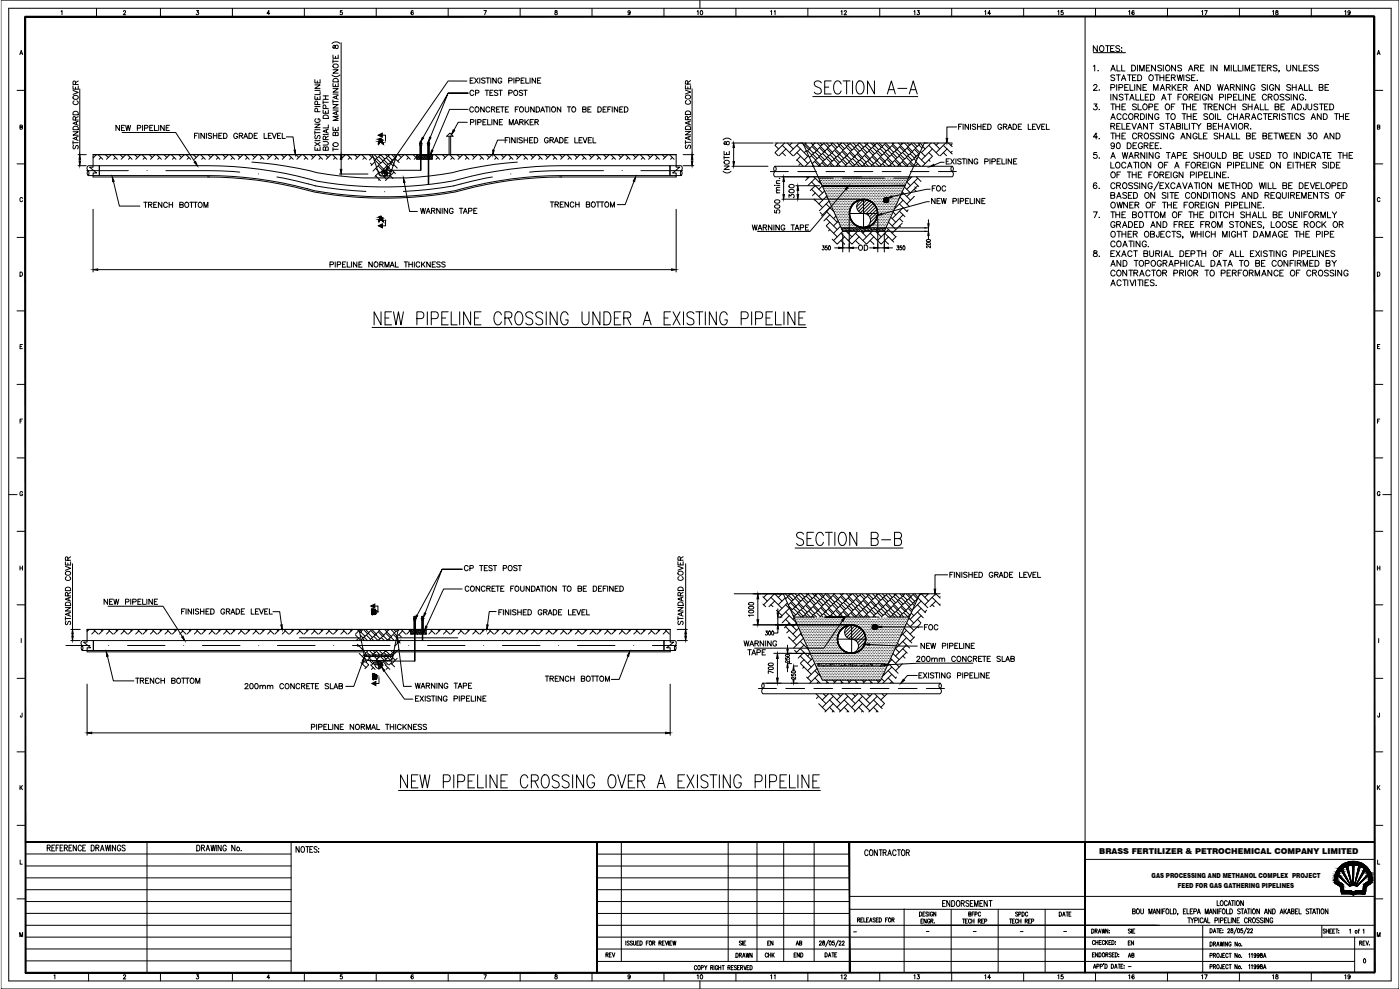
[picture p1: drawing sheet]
<svg xmlns="http://www.w3.org/2000/svg" width="841mm" height="594mm" viewBox="0 0 841 594" stroke-linecap="round" stroke-linejoin="round" font-family="sans-serif">
<defs><g id="words">
<g font-size="14.6">
<text x="487" y="59">SECTION A-A</text>
<text x="222" y="198">NEW PIPELINE CROSSING UNDER A EXISTING PIPELINE</text>
<text x="476" y="331">SECTION B-B</text>
</g>
<text font-size="14.1" x="238" y="476">NEW PIPELINE CROSSING OVER A EXISTING PIPELINE</text>
<g font-size="7.1">
<text x="27" y="512">REFERENCE DRAWINGS</text>
<text x="177" y="513">NOTES:</text>
<text x="518" y="515">CONTRACTOR</text>
<text x="565" y="546">ENDORSEMENT</text>
</g>
<g font-size="6.6">
<text x="281" y="51">EXISTING PIPELINE</text>
<text x="281" y="59">CP TEST POST</text>
<text x="281" y="68">CONCRETE FOUNDATION TO BE DEFINED</text>
<text x="282" y="76">PIPELINE MARKER</text>
<text x="68" y="80">NEW PIPELINE</text>
<text x="575" y="79">FINISHED GRADE LEVEL</text>
<text x="116" y="84">FINISHED GRADE LEVEL</text>
<text x="302" y="87">FINISHED GRADE LEVEL</text>
<text x="48" y="91" transform="rotate(-90 48 91)">STANDARD COVER</text>
<text x="193" y="91" transform="rotate(-90 193 91)">EXISTING PIPELINE</text>
<text x="198" y="91" transform="rotate(-90 198 91)">BURIAL DEPTH</text>
<text x="416" y="90" transform="rotate(-90 416 90)">STANDARD COVER</text>
<text x="567" y="100">EXISTING PIPELINE</text>
<text x="478" y="120" transform="rotate(-90 478 120)">300</text>
<text x="559" y="116">FOC</text>
<text x="85" y="126">TRENCH BOTTOM</text>
<text x="329" y="126">TRENCH BOTTOM</text>
<text x="558" y="123">NEW PIPELINE</text>
<text x="252" y="129">WARNING TAPE</text>
<text x="451" y="139">WARNING TAPE</text>
<text x="514" y="152">OD</text>
<text x="197" y="162">PIPELINE NORMAL THICKNESS</text>
<text x="278" y="344">CP TEST POST</text>
<text x="569" y="348">FINISHED GRADE LEVEL</text>
<text x="278" y="356">CONCRETE FOUNDATION TO BE DEFINED</text>
<text x="61" y="364">NEW PIPELINE</text>
<text x="108" y="370">FINISHED GRADE LEVEL</text>
<text x="298" y="371">FINISHED GRADE LEVEL</text>
<text x="43" y="376" transform="rotate(-90 43 376)">STANDARD COVER</text>
<text x="411" y="376" transform="rotate(-90 411 376)">STANDARD COVER</text>
<text x="554" y="380">FOC</text>
<text x="446" y="389">WARNING</text>
<text x="448" y="395">TAPE</text>
<text x="552" y="391">NEW PIPELINE</text>
<text x="549" y="399">200mm CONCRETE SLAB</text>
<text x="80" y="412">TRENCH BOTTOM</text>
<text x="326" y="411">TRENCH BOTTOM</text>
<text x="551" y="409">EXISTING PIPELINE</text>
<text x="146" y="415">200mm CONCRETE SLAB</text>
<text x="248" y="415">WARNING TAPE</text>
<text x="186" y="440">PIPELINE NORMAL THICKNESS</text>
<text x="117" y="512">DRAWING No.</text>
</g>
<g font-size="6.2">
<text x="469" y="129" transform="rotate(-90 469 129)">500 min.</text>
<text x="248" y="422">EXISTING PIPELINE</text>
<text x="609" y="552">SPDC</text>
<text x="635" y="552">DATE</text>
</g>
<g font-size="5.7">
<text x="418" y="10">10</text>
<text x="462" y="10">11</text>
<text x="504" y="10">12</text>
<text x="548" y="10">13</text>
<text x="591" y="10">14</text>
<text x="634" y="10">15</text>
<text x="677" y="10">16</text>
<text x="721" y="10">17</text>
<text x="763" y="10">18</text>
<text x="806" y="10">19</text>
<text x="581" y="551">BFPC</text>
<text x="577" y="556">TECH REP</text>
<text x="605" y="556">TECH REP</text>
<text x="655" y="562">DRAWN:</text>
<text x="443" y="569">SIE</text>
<text x="460" y="569">EN</text>
<text x="477" y="569">AB</text>
<text x="677" y="569">EN</text>
<text x="363" y="576">REV</text>
<text x="441" y="576">DRAWN</text>
<text x="459" y="576">CHK</text>
<text x="476" y="576">END</text>
<text x="494" y="576">DATE</text>
<text x="677" y="576">AB</text>
<text x="418" y="589">10</text>
<text x="462" y="589">11</text>
<text x="504" y="589">12</text>
<text x="548" y="589">13</text>
<text x="591" y="589">14</text>
<text x="634" y="589">15</text>
<text x="677" y="589">16</text>
<text x="721" y="589">17</text>
<text x="763" y="589">18</text>
<text x="806" y="589">19</text>
</g>
<text font-size="4.9" x="660" y="513">BRASS FERTILIZER &amp; PETROCHEMICAL COMPANY LIMITED</text>
<g font-size="4.2">
<text x="692" y="527">GAS PROCESSING AND METHANOL COMPLEX PROJECT</text>
<text x="708" y="534">FEED FOR GAS GATHERING PIPELINES</text>
</g>
<g font-size="2.6">
<text x="512" y="561">-</text>
<text x="555" y="561">-</text>
<text x="583" y="561">-</text>
<text x="612" y="561">-</text>
<text x="638" y="561">-</text>
<text x="677" y="582">-</text>
</g>
</g></defs>
<!-- layer: PDF_Solid Fills -->
<g fill="#000" stroke="#000" stroke-width=".6">
<path d="M47 97h1v3zM48 93v3h-1zM117 97l2 3zM177 90h1l-1 3zM205 93v3h-1zM227 81l3-1v2zM228 84h1zM228 83h1zM254 83l-1 2zM258 82l1 1-2 2zM259 90l1 1-1 2zM296 90h1l-1 3z"/>
<path d="M415 97h1v3zM416 93v3h-1zM441 86v3h-1zM440 97h1v3zM558 100l3-1v1zM568 83h1v3zM67 106l2 3h-1zM204 102h1v3zM233 100l1 1-2 1zM242 107l1 2-1 1zM382 106l-1 3h-1zM508 113l2-1-1 2z"/>
<path d="M533 119l3-1zM227 136l3-2v3zM228 131h1zM527 129l3-1v1zM56 162h3zM403 162h3h-3zM561 354h1v3zM169 375h1v3zM223 364l2-1v2zM225 367h1zM250 369l1 1-2 2zM255 368h1l-2 3z"/>
<path d="M256 376l1 1-2 2zM292 375h1l-1 3zM508 371l-2 2zM527 377l3-1v1zM43 382h1v3zM44 378v3h-1zM64 392l1 2h-1zM109 383l1-1 1 3zM219 395l-1 2zM239 383l1 3h-1zM378 392v2h-1zM411 382h1v3z"/>
<path d="M412 378v3h-1zM520 387h2v1zM531 399h3v1zM223 411l3-2v3zM225 406h1zM229 401l2 2h-1zM543 408v1l-2 1zM52 440h3v1zM400 440h3l-3 1z"/>
<path d="M227 85l1 1v-1zM227 85v1z"/>
<path d="M228 85h1zM228 85h1h-2z"/>
<path d="M228 84v1zM228 84v1z"/>
<path d="M228 84h1zM228 84h1z"/>
<path d="M229 84l1 1zM229 84l1 1z"/>
<path d="M228 85h2zM228 85h2z"/>
<path d="M229 85l1 1zM229 85l1 1z"/>
<path d="M228 132v1v-1zM228 132l-1 1z"/>
<path d="M228 132h1zM228 132h1h-1z"/>
<path d="M228 131v1zM228 131v1z"/>
<path d="M228 130l1 1zM228 130l1 1z"/>
<path d="M229 130v1zM229 130v1z"/>
<path d="M229 131l1 1zM229 131l1 1z"/>
<path d="M228 132h2zM228 132h2z"/>
<path d="M229 132l1 1zM229 132l1 1z"/>
<path d="M223 366l1 1zM223 366l1 1z"/>
<path d="M223 368l1 1zM223 368l1 1z"/>
<path d="M223 366h2zM223 366h2z"/>
<path d="M223 369h2zM223 369h2z"/>
<path d="M223 366h2zM223 366h2z"/>
<path d="M223 366h2zM223 366h2z"/>
<path d="M223 367h2zM223 367l2 1z"/>
<path d="M223 368h2zM223 368h2z"/>
<path d="M223 366h2zM223 366h2z"/>
<path d="M223 367h2zM223 367h2z"/>
<path d="M223 369h2zM223 369h2z"/>
<path d="M224 366h1zM224 366h1z"/>
<path d="M223 366h2zM223 366h2z"/>
<path d="M223 368h2zM223 368h2z"/>
<path d="M223 369h2zM223 369h2z"/>
<path d="M225 368h1zM225 368h1z"/>
<path d="M225 366l1 1zM225 366l1 1z"/>
<path d="M223 368h2zM223 368h2z"/>
<path d="M223 369h2zM223 369h2z"/>
<path d="M225 368h1zM225 368h1z"/>
<path d="M225 367h1zM225 367h1z"/>
<path d="M225 367h1zM225 367h1z"/>
<path d="M225 367h1zM225 367h1z"/>
<path d="M225 367h1zM225 367h1z"/>
<path d="M223 369h3zM223 369h2z"/>
<path d="M225 368h1zM225 368h1z"/>
<path d="M225 369h1zM225 369h1z"/>
<path d="M225 369h1zM225 369h1z"/>
<path d="M225 368h1zM225 368h1z"/>
<path d="M225 368h1zM225 368h1z"/>
<path d="M225 368l1 1zM225 368l1 1z"/>
<path d="M225 369h1zM225 369h1z"/>
<path d="M224 405v1zM224 405v1z"/>
<path d="M224 407v1zM224 407v1z"/>
<path d="M224 405h1zM224 405h1z"/>
<path d="M224 408h1zM224 408h1z"/>
<path d="M224 405h2zM224 405h2z"/>
<path d="M224 405h2zM224 405h2z"/>
<path d="M224 406h2zM224 406h2z"/>
<path d="M224 406l2 1zM224 406l2 1z"/>
<path d="M224 405h2zM224 405h2z"/>
<path d="M224 406h2zM224 406h2z"/>
<path d="M224 408h2zM224 408h2z"/>
<path d="M225 405h1zM225 405h1z"/>
<path d="M225 406h1zM225 406h1z"/>
<path d="M224 405h2zM224 405h2z"/>
<path d="M224 407h2zM224 407h2z"/>
<path d="M224 408h2zM224 408h2z"/>
<path d="M225 407h1zM225 407h1z"/>
<path d="M225 405h1zM225 405h1z"/>
<path d="M226 405v1zM226 405v1z"/>
<path d="M225 406h1zM225 406h1z"/>
<path d="M224 407h2zM224 407h2z"/>
<path d="M224 408h2zM224 408h2z"/>
<path d="M224 408h2zM224 408h2z"/>
<path d="M225 408h1zM225 408h1z"/>
<path d="M226 407v1zM226 407v1z"/>
</g>
<!-- layer: PDF_Geometry -->
<g fill="none" stroke="#000" stroke-width=".6">
<path d="M205 26v67M48 53v40M281 49h-12l-36 51M416 53v40M73 80h33l11 17M281 66h-11l-11 27M575 76h-6v7M47 93h5M47 100h5M48 96v1M56 93v7h-2l4 4h-2v2h70M56 93h167l1 1 4 11 1 1 5-1 4-11 1-1h167"/>
<path d="M56 93h350M56 94v1M58 93l-2 2M59 93l3 3M60 100h65a243 243 0 0 1 65 9 227 227 0 0 0 86-1 241 241 0 0 1 61-8h65v5h-65a233 233 0 0 0-64 10 233 233 0 0 1-89-2 232 232 0 0 0-59-8h-65zM61 95l-1 1M63 93l2 2M67 93l-3 3M68 93l2 3M69 95l-1 1M72 93l2 2M76 93l-3 3"/>
<path d="M77 93l2 3M78 95l-1 1M81 93l2 2M84 93l-2 3M85 93l3 3M87 95l-1 1M90 93l1 2M93 93l-3 3M94 93l3 3M96 95l-1 1M99 93l1 2M102 93l-3 3"/>
<path d="M103 93l3 3M105 95l-1 1M107 93l2 2M111 93l-3 3M112 93l3 3M113 95l-1 1M116 93l2 2M120 93l-3 3M121 93l2 3M122 95l-1 1M125 93l2 2M128 93l-2 3"/>
<path d="M129 93l3 3M131 95l-1 1M134 93l1 2M137 93l-3 3M138 93l3 3M140 95l-1 1M142 93l2 2M146 93l-3 3M147 93l3 3M149 95l-1 1M151 97l21 3 25 5a239 239 0 0 0 54 1l21-2 25-5 14-2M151 93l2 2"/>
<path d="M155 93l-3 3M156 93l3 3M157 95l-1 1M160 93l2 2M164 93l-3 3M165 93l2 3M166 95l-1 1M169 93l2 2M172 82h4l1 8M172 93l-2 3M173 93l3 3M175 95l-1 1"/>
<path d="M178 93l1 2M181 93l-3 3M182 93l3 3M184 95l-1 1M187 93l1 2M190 93l-3 3M191 93l3 3M193 95l-1 1M195 93l2 2M199 93l-3 3M200 93l3 3M201 95l-1 1"/>
<path d="M204 93l2 2M205 96v6M208 93l-3 3M209 93l2 3M210 95l-1 1M213 93l2 2M216 93l-2 3M217 93l3 3M219 95l-1 1M222 93l1 2M223 98v1M223 93h.1"/>
<path d="M224 94l-2 2M224 95l2 1-1 1M225 93l2 2 1-2M225 97l-2 2M226 96l2 3-4 4M227 95l-1 1M228 94l2 3-1 1-3-3M228 93h1M228 99l3 3h-1l-3-2M229 98l-1 1M229 93l2 3 2-2M230 81h2v4"/>
<path d="M230 97l2 3-2 2M231 95l-1 2M232 93l1 1h1l-1-1M232 95l3 2-2 2-2-3M233 99l-1 1M233 94l3 2 1-1M234 93h-1M235 98l1 2M235 97l2 1M235 93l2 2h1M236 96l-1 1M236 99l3 2"/>
<path d="M237 99h-1M237 93l1 1M237 96h.1M238 95l2 3M239 93l2 2M243 93l-4 4M244 93l3 3M245 95l-1 1M248 93l2 2M250 93v3h10v-3M250 94l-1 2M251 94h.1"/>
<path d="M251 95h.1M251 94v1M251 93h.1M251 95v1M252 94h.1M252 95h.1M252 93v1M252 86h2zM252 93h.1M252 87l1 8M252 85h1v2h-1zM252 96h.1"/>
<path d="M253 87v15M253 85l16-29h12h-12l-12 29M253 85v17M253 87v15h-22a1.1 1.1 0 0 0-1 2 1.1 1.1 0 0 0 2 0v1l-1 1v-4l-1 1M253 87v8M253 93h.1M253 94h.1M254 94h.1M254 94v1M254 96h.1M254 93h.1M254 95h.1"/>
<path d="M254 95v1M254 93v1M255 95h.1M255 96h.1M255 93h.1M255 94h.1M255 95v1M255 94v1M256 93h.1M256 94h.1M256 95h.1M256 96h.1"/>
<path d="M257 94h.1M257 95h.1M257 94v1M257 86h1zM257 93h.1M257 95v1M257 87v8M257 85h1v2h-1zM257 87v24M257 85v26M258 87v24M258 87v8"/>
<path d="M258 93h.1M258 95h.1M258 94v1M258 95v1M258 94h.1M259 94h.1M259 95h.1M259 93h.1M259 94v1M259 95v1M260 95v1M260 93v1"/>
<path d="M261 93l3 3M263 95l-1 1M266 93l1 2M268 82l2-2 2 2zM269 93l-3 3M270 82v11M270 93l3 3M271 82v11M272 95l-1 1M275 93l1 2M278 93l-3 3M279 93l3 3"/>
<path d="M281 95l-1 1M283 93l2 2M287 93l-3 3M288 93l3 3M289 95l-1 1M292 93l2 2M296 93l-3 3M297 93l2 3M298 95l-1 1M301 93l2 2M303 84h-4l-3 6M304 93l-2 3"/>
<path d="M305 93l3 3M307 95l-1 1M310 93l1 2M313 93l-3 3M314 93l3 3M316 95l-1 1M319 93l1 2M322 93l-3 3M323 93l3 3M325 95l-1 1M327 93l2 2M331 93l-3 3"/>
<path d="M332 93l3 3M333 95l-1 1M336 93l2 2M340 93l-3 3M341 93l2 3M342 95l-1 1M345 93l2 2M348 93l-2 3M349 93l3 3M351 95l-1 1M354 93l1 2M357 93l-3 3"/>
<path d="M358 93l3 3M360 95l-1 1M363 93l1 2M366 93l-3 3M367 93l3 3M369 95l-1 1M371 93l2 2M375 93l-3 3M376 93l3 3M377 95l-1 1M380 93l2 2M384 93l-3 3"/>
<path d="M385 93l2 3M386 95l-1 1M389 93l2 2M392 93l-2 3M393 93l3 3M395 95l-1 1M398 93l1 2M401 93l-3 3M402 93l3 3M404 95l-1 1M406 93v7h2l-4 4h2v2h-70M410 93h7"/>
<path d="M410 100h7M416 96v1M440 100h21M440 86h25M441 89v8M466 86h16l24 53h25l24-53h17M466 100v1v2l-1-2zM466 100h106M467 86l-1 1 2 2M470 92l2 2M470 87l6 7M471 86l-5 6 1 2"/>
<path d="M472 89l-4 5M473 86l4 3M476 86l-2 1M479 96l4 4M479 92l6 6M479 87l6 7M480 86l-6 6M480 86h77M481 89l-4 5M481 94l-3 2M481 98l-1 1M482 86l1 1"/>
<path d="M483 86h1l-1 1M484 87l3 2-1 1-2-3M484 86h.1M484 90l-1 2M485 91l3 2-2 2v-1M486 93l-3 3M486 90l-1 1M486 94v1M486 90l3 2 1-1M487 96l-3 4M487 86l2 1-3 2M488 94l2 2-2 2"/>
<path d="M488 98v1M488 99l1 1M488 100h.1M489 88l2 2v1l-3-3M489 92l-1 1M489 86h1M489 86l-1 1M490 92l2 2-1 1-3-2M490 97l3 2-1 1-2-3M491 95l-1 1M491 86l2 2-2 2M491 91l2 2 2-2"/>
<path d="M492 100h.1M492 95l3 2-2 2M493 100h.1M493 86l1 1 1-1M493 88l3 3-1 1-2-3M493 93l-1 1M494 87l-1 1M494 98l2 2M494 92l3 3-2 1-2-2M495 97l2 3M495 86l3 3-2 2M495 96l-1 1"/>
<path d="M496 91l2 3 1-2M496 86l2 2 2-1-1-1M497 95l2 3-2 2M498 89l2 3-3-2M498 94l-1 1M498 88l-1 1M499 99l1 1M499 93l2 3-1 1-3-3M499 98l2 2M500 87l2 2-2 2M500 97l-1 1M500 92l2 2 2-1"/>
<path d="M500 86h.1M501 96l3 2-2 2M502 90l3 2-1 1-2-2M502 94l-1 1M503 88l-1 1M503 86l1 1-1 2-3-3M503 100h.1M503 94l3 2-2 2-2-3M504 99l1 1M504 88l3 2-2 2M504 98h-1M505 93l2 2 1-1"/>
<path d="M505 86h1M505 86l-1 1M506 97l2 2-1 1M507 86l2 2-2 1-2-2M507 91l2 2v1l-3-3M507 95l-1 1M507 89l-1 1M508 95l2 2-1 1-3-2M508 100h1M509 89l2 2-2 2M509 86l1 1 1-1M509 98l-1 1"/>
<path d="M509 94l2 2 2-2M510 87l-1 1M510 98l2 2M511 86l2 3-1 1-3-2M511 91l3 3-1 1-2-3M511 96l-1 1M512 90l-1 1M512 95l3 3-2 1-2-2M513 86l1 2 2-2M513 89l3 3-2 2M513 99v1M514 94l2 3 1-2"/>
<path d="M514 88l-1 1M515 98l1 2M515 87l3 3-2 1-2-3M515 97l3 3M516 86h1M516 92l2 3-3-2M516 97l-1 1M516 91l-1 1M517 86l2 2 1-1M517 96l2 3-1 1M518 90l2 3-2 2M518 100h.1"/>
<path d="M518 95l2 3 2-2M519 88l-1 1M519 99l1 1M519 86l2 1v-1M520 88l2 2-1 2-3-3M520 98l2 2M520 93l3 2-1 1-2-2M520 97l-1 1M521 92h-1M521 87l2 2 2-1M521 97l3 2-1 1M521 86h.1"/>
<path d="M522 91l3 2-2 2M523 96l2 2 1-1M523 86l2 2 1-1-2-1M523 89l-1 1M524 89l3 2-2 1-2-2M525 99v1M525 94l2 2v1l-3-3M525 98l-1 1M525 92v1M526 88l2 2 1-2M526 98l2 2M527 92l2 2-2 2"/>
<path d="M527 86l-1 1M527 97l2 2 2-1M528 90l-1 1M528 86l2 2v1l-3-3M529 89l2 3-1 1-3-2M529 100h.1M529 94l3 3-1 1-2-3M529 99l-1 1M530 93l-1 1M530 88l2 3 2-2M530 98l2 2M531 92l3 3-2 2"/>
<path d="M532 98l2 2 2-2M532 86l-2 2M532 86l3 3h-1l-2-2M532 91l-1 1M533 90l3 3-1 1-3-3M534 95l2 3-3-2M534 100h.1M534 94l-1 1M535 89l2 3 1-2M535 99l1 1M536 93l2 3-2 2M536 86l1 1-2 2"/>
<path d="M536 98l2 2M537 87l2 3-3-2M537 91l-1 2M537 86l-1 1M538 91l2 2-1 2-3-3M538 96l3 3h-1l-2-2M539 95l-1 1M539 90l2 2 2-1M540 86l1 1-2 2M540 99l-1 1M540 94l3 2-2 2M541 99v1"/>
<path d="M541 88l3 2-1 1-2-3M541 92l-1 1M541 86l1 1 1-1M542 86l-1 1M542 97l3 3M542 92l3 2-1 2-3-3M543 97l2 2v1M543 86l3 2-2 2M543 95v1M544 91l2 2 1-1M544 100h.1M545 95l2 2-2 2"/>
<path d="M545 86l2 1 1-1M545 100h.1M546 89l2 2v1l-3-3M546 93l-1 1M546 87v1M547 98l1 2M547 93l2 2-1 1-2-2M547 98l2 1M548 87l2 2-2 2M548 96l-1 1M548 92l2 2 2-2M549 86l2 2 1-1-1-1"/>
<path d="M549 96l1 1M550 90l2 2M550 95h1M550 97l3 3M550 89l3 3M550 94l-1 1M551 88l-1 1M551 98l-1 2M551 93l1 1M552 94l4 4M552 87l2 2M553 91l3 3"/>
<path d="M553 86l-1 1M553 86l1 2M554 88l2 1M555 86h.1M558 96l1 1M558 92l2 2M558 87l6 7M559 86l-5 6M560 94l-6 6M560 89l-6 7M561 86l4 3M564 86l-2 1"/>
<path d="M567 92l2 2M567 87l5 6M567 97h-2l-4 2M568 86l-6 6M569 89l-4 5M570 86l2 2M572 86l-1 1M572 91l-1 1M52 103h25M53 103l-1-2 1-1h7v5h-7l-1-1 1-1v1v1M68 109l4 15h12M88 102v1"/>
<path d="M100 103a363 363 0 0 1 44 0M125 106a232 232 0 0 1 64 9 234 234 0 0 0 89-1 226 226 0 0 1 59-8M155 104v1M166 106l24 6M189 112l15 2 16 1M204 105h17M226 101l2 3 2-2M226 106l3 2M227 104l-2 2M228 104l1 2M228 108h-1M228 104h.1"/>
<path d="M229 103l1 1M229 104h4M230 106l2 2M230 102l3 3 1-2M231 115h.1M231 102l-1 2M232 106h.1M232 103l-1 1M232 105l1 1M232 105h.1M233 100l2 3h-1l-2-2M233 104l-1 1"/>
<path d="M233 104h-1M234 104v1M234 106l2 1M235 102l3 2M235 103h.1M237 103l-5 5M243 110l3 17h5M296 106l-4 1a206 206 0 0 1-50 8M307 104v1M363 103a363 363 0 0 0-45 0M374 102v1M381 109l-5 14h-5"/>
<path d="M385 103h25M409 103l1 1-1 1v-2l1-2-1-1h-7v5h7M463 103h11M466 103l-1 2 1 1h106l1-1-1-2M470 106h48M470 120h47M478 112h14M479 103h12M484 106l1 1M486 106l-2 2M488 114l6 6M488 109l6 7"/>
<path d="M489 106l5 5M489 120l5 5M490 107l-5 4M490 112l-3 2M490 116l-2 1M492 107h9M492 107h.1M493 108h.1M493 109h-1M493 107h.1M493 109h.1M494 108h.1"/>
<path d="M494 110h.1M494 112l-2 2M494 107h.1M494 109h.1M494 111h.1M495 108h.1M495 110h.1M495 112h.1M495 107h.1M495 109h.1M495 111h.1M495 113h.1"/>
<path d="M495 115l-3 3M496 108h.1M496 110h.1M496 112h.1M496 114h.1M496 107h.1M496 109h.1M496 111h.1M496 113h.1M496 115h.1M496 103h11M496 118l1 1"/>
<path d="M496 116h.1M497 118l-5 5M497 107h.1M497 109h.1M497 111h.1M497 113h.1M497 115h.1M497 117h.1M498 108h.1M498 110h.1M498 112h.1M498 114h.1"/>
<path d="M498 116h.1M498 118h.1M498 107h.1M498 109h.1M498 111h.1M498 113h.1M498 115h.1M498 117h.1M498 119h.1M499 107h.1M499 109h.1M499 111h.1"/>
<path d="M499 113h.1M499 115h.1M499 117h.1M499 119h.1M499 108h.1M499 110h.1M499 112h.1M499 114h.1M499 116h.1M499 118h.1M500 107h.1M500 109h.1"/>
<path d="M500 111h.1M500 113h.1M500 115h.1M500 117h.1M500 119h.1M500 108h.1M500 110h.1M500 112h.1M500 114h.1M500 116h.1M500 118h.1M501 107h.1"/>
<path d="M501 109h.1M501 111h.1M501 113h.1M501 115h.1M501 117h.1M501 119h.1M501 108h.1M501 110h.1M501 112h.1M501 114h.1M501 116h.1M501 118h.1"/>
<path d="M502 107h.1M502 109h.1M502 111h.1M502 113h.1M502 115h.1M502 117h.1M502 119h.1M502 108h.1M502 110h.1M502 112h.1M502 114h.1M502 116h.1"/>
<path d="M502 118h.1M503 107h.1M503 109h.1M503 111h.1M503 113h.1M503 115h.1M503 117h.1M503 119h.1M503 108h.1M503 110h.1M503 112h.1M503 114h.1"/>
<path d="M503 116h.1M503 118h.1M504 107h.1M504 109h.1M504 111h.1M504 113h.1M504 115h.1M504 117h.1M504 119h.1M504 108h.1M504 110h.1M504 112h.1"/>
<path d="M504 114h.1M504 116h.1M504 118h.1M505 107h.1M505 109h.1M505 111h.1M505 113h.1M505 115h.1M505 117h.1M505 119h.1M505 108h.1M505 110h.1"/>
<path d="M505 112h.1M505 114h.1M505 116h.1M505 118h.1M506 107h.1M506 109h.1M506 111h.1M506 113h.1M506 115h.1M506 117h.1M506 119h.1M506 107h25"/>
<path d="M506 108h.1M506 110h.1M506 112h.1M506 114h.1M506 116h.1M506 118h.1M507 107h.1M507 109h.1M507 111h.1M507 113h.1M507 115h.1M507 117h.1"/>
<path d="M507 119h.1M507 108h.1M507 110h.1M507 112h.1M507 114h.1M507 116h.1M507 118h.1M508 107h.1M508 109h.1M508 111h.1M508 113h.1M508 115h.1"/>
<path d="M508 117h.1M508 119h.1M508 108h.1M508 110h.1M508 112h.1M508 114h.1M508 116h.1M508 118h.1M509 107h.1M509 109h.1M509 111h.1M509 113h.1"/>
<path d="M509 115h.1M509 117h.1M509 119h.1M509 108h.1M509 110h.1M509 112h.1M509 114h.1M509 116h.1M509 118h.1M510 107h.1M510 109h.1M510 111h.1"/>
<path d="M510 113h.1M510 115h.1M510 117h.1M510 119h.1M510 112l-23 27h-32M510 108h.1M510 110h.1M510 112h.1M510 114h.1M510 116h.1M510 118h.1M511 107h.1"/>
<path d="M511 109h.1M511 111h.1M511 113h.1M511 115h.1M511 117h.1M511 119h.1M511 108h.1M511 110h.1M511 112h.1M511 114h.1M511 116h.1M511 118h.1"/>
<path d="M512 107h.1M512 109h.1M512 111h.1M512 113h.1M512 115h.1M512 117h.1M512 119h.1M512 108h.1M512 110h.1M512 112h.1M512 114h.1M512 116h.1"/>
<path d="M512 118h.1M513 107h.1M513 109h.1M513 111h.1M513 113h.1M513 115h.1M513 117h.1M513 119h.1M513 108h.1M513 110h.1M513 112h.1M513 114h.1"/>
<path d="M513 116h.1M513 118h.1M513 103h11M514 107h.1M514 109h.1M514 111h.1M514 113h.1M514 115h.1M514 117h.1M514 119h.1M514 108h.1M514 110h.1"/>
<path d="M514 112h.1M514 114h.1M514 116h.1M514 118h.1M515 108h.1M515 110h.1M515 112h.1M515 114h.1M515 116h.1M515 118h.1M515 107h.1M515 109h.1"/>
<path d="M515 111h.1M515 113h.1M515 115h.1M515 117h.1M515 119h.1M516 108h.1M516 110h.1M516 112h.1M516 114h.1M516 116h.1M516 118h.1M516 107h.1"/>
<path d="M516 109h.1M516 111h.1M516 113h.1M516 115h.1M516 117h.1M516 119h.1M517 120h.1M517 108h.1M517 110h.1M517 112h.1M517 114h.1M517 116h.1"/>
<path d="M517 118h.1M517 107h.1M517 109h.1M517 111h.1M517 113h.1M517 115h.1M517 117h.1M517 119h.1M518 120h.1M518 108h.1M518 110h.1M518 112h.1"/>
<path d="M518 114h.1M518 116h.1M518 118h.1M518 107h.1M518 109h.1M518 111h.1M518 113h.1M518 115h.1M518 117h.1M518 119h.1M519 120h.1M519 120v17"/>
<path d="M519 108h.1M519 110h.1M519 112h.1M519 114h.1M519 116h.1M519 118h.1M519 107h.1M519 109h.1M519 111h.1M519 113h.1M519 115h.1M519 117h.1"/>
<path d="M519 119h.1M520 120h.1M520 108h.1M520 110h.1M520 112h.1M520 114h.1M520 116h.1M520 118h.1M520 107h.1M520 109h.1M520 111h.1M520 113h.1"/>
<path d="M520 115h.1M520 117h.1M520 119h.1M521 120l-6 6M521 120h.1M521 108h.1M521 110h.1M521 112h.1M521 114h.1M521 116h.1M521 118h.1M521 107h.1"/>
<path d="M521 109h.1M521 111h.1M521 113h.1M521 115h.1M521 117h.1M521 119h.1M522 108h.1M522 110h.1M522 112h.1M522 114h.1M522 116h.1M522 118h.1"/>
<path d="M522 107h.1M522 109h.1M522 111h.1M522 113h.1M522 115h.1M522 117h.1M522 119h.1M523 108h.1M523 110h.1M523 112h.1M523 114h.1M523 116h.1"/>
<path d="M523 118h.1M523 107h.1M523 109h.1M523 111h.1M523 113h.1M523 115h.1M523 117h.1M523 119h.1M524 108h.1M524 110h.1M524 112h.1M524 114h.1"/>
<path d="M524 116h.1M524 118h.1M524 107h.1M524 109h.1M524 111h.1M524 113h.1M524 115h.1M524 117h.1M524 119h.1M525 108h.1M525 110h.1M525 112h.1"/>
<path d="M525 114h.1M525 116h.1M525 118h.1M525 107h.1M525 109h.1M525 111h.1M525 113h.1M525 115h.1M525 117h.1M525 119h.1M526 108h.1M526 110h.1"/>
<path d="M526 112h.1M526 114h.1M526 116h.1M526 118h.1M526 107h.1M526 109h.1M526 111h.1M526 113h.1M526 115h.1M526 117h.1M526 119h.1M527 108h.1"/>
<path d="M527 110h.1M527 112h.1M527 114h.1M527 116h.1M527 118h.1M527 107h.1M527 109h.1M527 111h.1M527 113h.1M527 115h.1M527 117h.1M527 119h.1"/>
<path d="M528 108h.1M528 110h.1M528 112h.1M528 114h.1M528 116h.1M528 118h.1M528 107h.1M528 109h.1M528 111h.1M528 113h.1M528 115h.1M528 117h.1"/>
<path d="M528 119h.1M529 108h.1M529 110h.1M529 112h.1M529 114h.1M529 116h.1M529 118h.1M529 107h.1M529 109h.1M529 111h.1M529 113h.1M529 115h.1"/>
<path d="M529 117h.1M529 119h.1M530 108h.1M530 110h.1M530 112h.1M530 114h.1M530 116h.1M530 118h.1M530 103h11M530 107h.1M530 109h.1M530 111h.1"/>
<path d="M530 113h.1M530 115h.1M530 117h.1M530 119h.1M531 108h.1M531 110h.1M531 112h.1M531 114h.1M531 116h.1M531 118h.1M531 107h.1M531 109h.1"/>
<path d="M531 111h.1M531 113h.1M531 115h.1M531 117h.1M531 119h.1M532 107h.1M532 109h.1M532 111h.1M532 113h.1M532 115h.1M532 117h.1M532 119h.1"/>
<path d="M532 108h.1M532 110h.1M532 112h.1M532 114h.1M532 116h.1M532 118h.1M533 107h.1M533 109h.1M533 111h.1M533 113h.1M533 115h.1M533 117h.1"/>
<path d="M533 119h.1M533 108h.1M533 110h.1M533 112h.1M533 114h.1M533 116h.1M533 118h.1M534 107h.1M534 109h.1M534 111h.1M534 113h.1M534 115h.1"/>
<path d="M534 117h.1M534 119h.1M534 108h.1M534 110h.1M534 112h.1M534 114h.1M534 116h.1M534 118h.1M535 107h.1M535 109h.1M535 111h.1M535 113h.1"/>
<path d="M535 115h.1M535 117h.1M535 119h.1M535 108h.1M535 110h.1M535 112h.1M535 114h.1M535 116h.1M535 118h.1M536 107h.1M536 109h.1M536 111h.1"/>
<path d="M536 113h.1M536 115h.1M536 117h.1M536 119h.1M536 108h.1M536 110h.1M536 112h.1M536 114h.1M536 116h.1M536 118h.1M537 107h.1M537 109h.1"/>
<path d="M537 111h.1M537 113h.1M537 115h.1M537 117h.1M537 119h.1M537 107h9M537 108h.1M537 110h.1M537 112h.1M537 114h.1M537 116h.1M537 118h.1"/>
<path d="M538 107h.1M538 109h.1M538 111h.1M538 113h.1M538 115h.1M538 117h.1M538 119h.1M538 108h.1M538 110h.1M538 112h.1M538 114h.1M538 116h.1"/>
<path d="M538 118h.1M539 107h.1M539 109h.1M539 111h.1M539 113h.1M539 115h.1M539 117h.1M539 119h.1M539 108h.1M539 110h.1M539 112h.1M539 114h.1"/>
<path d="M539 116h.1M539 118h.1M540 107h.1M540 109h.1M540 111h.1M540 113h.1M540 115h.1M540 117h.1M540 119h.1M540 108h.1M540 110h.1M540 112h.1"/>
<path d="M540 114h.1M540 116h.1M540 118h.1M541 118l5 6M541 107h.1M541 109h.1M541 111h.1M541 113h.1M541 115h.1M541 117h.1M541 108h.1M541 110h.1"/>
<path d="M541 112h.1M541 114h.1M541 116h.1M542 107h.1M542 109h.1M542 111h.1M542 113h.1M542 115h.1M542 115l5 5M542 108h.1M542 110h.1M542 112h.1"/>
<path d="M542 114h.1M543 116l-2 1M543 107h.1M543 109h.1M543 111h.1M543 113h.1M543 108h.1M543 110h.1M543 112l4 4M544 107h.1M544 109h.1M544 111h.1"/>
<path d="M544 108h.1M545 107h.1M545 109l2 3M546 106l1 1M547 103h11M548 106l-3 3M549 118l-4 5M549 114l2 1M549 109l3 3M550 112v1M550 106l3 3M551 107l-6 7"/>
<path d="M551 112l-6 6M559 114l-23 4M564 103h11M572 100l1 1-1 2-1-1zM56 126v37M232 132v4h-2M406 126v37M490 120v1M493 128l1 1M496 131l7 7M496 127l7 6M496 123l5 4"/>
<path d="M498 121l-6 6M498 120h.1M499 133l-3 3 7 6M499 125l-5 5M499 129l-4 4M499 138l-1 1M499 121h.1M499 120h.1M499 122h.1M500 121h.1M500 123h.1M500 120h.1"/>
<path d="M500 122h.1M500 124h.1M501 121h.1M501 123h.1M501 125h.1M501 127h.1M501 120h.1M501 122h.1M501 124h.1M501 126h.1M501 128h.1M502 121h.1"/>
<path d="M502 123h.1M502 125h.1M502 127h.1M502 129h.1M502 130l-1 1M502 120h.1M502 122h.1M502 124h.1M502 126h.1M502 128h.1M502 130h.1M503 121h.1"/>
<path d="M503 123h.1M503 125h.1M503 127h.1M503 129h.1M503 131h.1M503 120h.1M503 122h.1M503 124h.1M503 126h.1M503 128h.1M503 130h.1M503 132h.1"/>
<path d="M504 133l-3 3M504 121h.1M504 123h.1M504 125h.1M504 127h.1M504 129h.1M504 131h.1M504 133h.1M504 120h.1M504 122h.1M504 124h.1M504 126h.1"/>
<path d="M504 128h.1M504 130h.1M504 132h.1M504 134h.1M505 121h.1M505 123h.1M505 125h.1M505 127h.1M505 129h.1M505 131h.1M505 133h.1M505 135h.1"/>
<path d="M505 136l-4 4M505 120h.1M505 122h.1M505 124h.1M505 126h.1M505 128h.1M505 130h.1M505 132h.1M505 134h.1M505 136h.1M505 137h27M505 137h.1"/>
<path d="M506 137h.1M506 138h.1M506 121h.1M506 123h.1M506 125h.1M506 127h.1M506 129h.1M506 131h.1M506 133h.1M506 135h.1M506 139h.1M506 120h.1"/>
<path d="M506 122h.1M506 124h.1M506 126h.1M506 128h.1M506 130h.1M506 132h.1M506 134h.1M506 136h.1M506 140v9M506 139l-5 5M507 137v1M507 121h.1"/>
<path d="M507 123h.1M507 125h.1M507 127h.1M507 129h.1M507 131h.1M507 133h.1M507 135h.1M507 137h.1M507 139h.1M507 138h.1M507 120h.1M507 122h.1"/>
<path d="M507 124h.1M507 126h.1M507 128h.1M507 130h.1M507 132h.1M507 134h.1M507 136h.1M508 137v1M508 138h.1M508 139h.1M508 121h.1M508 123h.1"/>
<path d="M508 125h.1M508 127h.1M508 129h.1M508 131h.1M508 133h.1M508 135h.1M508 137h.1M508 120h.1M508 122h.1M508 124h.1M508 126h.1M508 128h.1"/>
<path d="M508 130h.1M508 132h.1M508 134h.1M508 136h.1M508 139l4 3M509 138h.1M509 139h.1M509 121h.1M509 123h.1M509 125h.1M509 127h.1M509 129h.1"/>
<path d="M509 131h.1M509 133h.1M509 135h.1M509 137h.1M509 137v1M509 120h.1M509 122h.1M509 124h.1M509 126h.1M509 128h.1M509 130h.1M509 132h.1"/>
<path d="M509 134h.1M509 136h.1M510 138v1M510 121h.1M510 123h.1M510 125h.1M510 127h.1M510 129h.1M510 131h.1M510 133h.1M510 135h.1M510 137h.1"/>
<path d="M510 138h.1M510 137v1M510 120h.1M510 122h.1M510 124h.1M510 126h.1M510 128h.1M510 130h.1M510 132h.1M510 134h.1M510 136h.1M510 131v18"/>
<path d="M510 127v2M510 139h.1M510 126v4M510 128h17M511 130v1M511 137v1M511 139h.1M511 121h.1M511 123h.1M511 125h.1M511 133h.1M511 135h.1"/>
<path d="M511 137h.1M511 125v2M511 139l-1 1M511 130v2M511 138h.1M511 125v1M511 131v1M511 120h.1M511 122h.1M511 124v1M511 134h.1M511 136h.1"/>
<path d="M511 132h.1M511 132v1M512 121h.1M512 123h.1M512 132v1M512 135h.1M512 137h.1M512 124h.1M512 138h.1M512 137v1M512 133h.1M512 123v1"/>
<path d="M512 139h.1M512 120h.1M512 122h.1M512 134h.1M512 136h.1M512 133v1M513 134h.1M513 121h.1M513 135h.1M513 137h.1M513 138h.1M513 122v1"/>
<path d="M513 134v1M513 120h.1M513 136h.1M513 122h.1M513 137v1M513 138v1M514 121h.1M514 137h.1M514 135h.1M514 139h.1M514 121v1M514 138h.1"/>
<path d="M514 120h.1M514 136h.1M514 135v1M515 135v1M515 124l4-4a4 4 0 0 0-4 5 4 4 0 0 0 5 3 4 4 0 0 1 3 5 4 4 0 0 1-4 4M515 121h.1M515 138h.1M515 136h.1M515 137h.1M515 138v1M515 120h.1M515 139l-5 5"/>
<path d="M515 137v1M515 120v1M516 139h.1M516 120v1M516 136h.1M516 137h.1M516 138h.1M516 120h.1M516 136v1M516 138v1M517 136h.1M517 136v1"/>
<path d="M517 137v1M517 138h.1M517 139l4 3M517 139h.1M518 136v1M518 137v1M518 138h.1M518 137h.1M518 139h.1M519 137h.1M519 138h.1M519 137v1"/>
<path d="M519 139h.1M519 139l-1 1M520 136v1M520 139h.1M520 138h.1M520 137h.1M520 137v1M521 137h.1M521 136v1M521 138v1M521 139h.1M521 136h.1"/>
<path d="M521 138h.1M522 120h.1M522 136h.1M522 139h.1M522 137h.1M522 138h.1M522 120v1M522 120l-6 7M522 138v1M522 137v1M523 138h.1M523 139h.1"/>
<path d="M523 121h.1M523 137h.1M523 136h.1M523 120h.1M523 135v1M523 121l-6 7M523 135h.1M524 121h.1M524 135h.1M524 137h.1M524 138h.1M524 121v1"/>
<path d="M524 120h.1M524 136h.1M524 137v1M524 139l-6 5M524 122h.1M524 134v1M524 139h.1M524 122l-6 6M525 122h.1M525 134v1M525 137h.1M525 120h.1"/>
<path d="M525 122v1M525 136h.1M525 134h.1M525 138h.1M525 123h.1M525 121h.1M525 133v1M525 135h.1M525 123l-5 5M525 137v1M526 123v1M526 137v1"/>
<path d="M526 133h.1M526 138h.1M526 120h.1M526 122h.1M526 134h.1M526 136h.1M526 133l-3 3M526 124h.1M526 139l3 3M526 132v1M526 124v1M526 124l-5 5"/>
<path d="M526 121h.1M526 123h.1M526 135h.1M526 137h.1M526 131v1M527 137h.1M527 139h.1M527 125v1l-5 4M527 138h.1M527 120h.1M527 122h.1M527 124h.1"/>
<path d="M527 131v1M527 134h.1M527 136h.1M527 125v2M527 130v1M527 130l-4 4M527 126v5M527 128l-4 4M527 121h.1M527 123h.1M527 125h.1M527 127v3"/>
<path d="M527 131h.1M527 133h.1M527 135h.1M527 137v1M527 131v18M528 137v1M528 120h.1M528 122h.1M528 124h.1M528 126h.1M528 128h.1M528 130h.1"/>
<path d="M528 132h.1M528 134h.1M528 136h.1M528 139h.1M528 138h.1M528 137h.1M528 121h.1M528 123h.1M528 125h.1M528 127h.1M528 129h.1M528 131h.1"/>
<path d="M528 133h.1M528 135h.1M528 139l-1 1M529 120h.1M529 122h.1M529 124h.1M529 126h.1M529 128h.1M529 130h.1M529 132h.1M529 134h.1M529 136h.1"/>
<path d="M529 137v1M529 138h.1M529 139h.1M529 138v1M529 121h.1M529 123h.1M529 125h.1M529 127h.1M529 129h.1M529 131h.1M529 133h.1M529 135h.1"/>
<path d="M529 137h.1M530 120h.1M530 122h.1M530 124h.1M530 126h.1M530 128h.1M530 130h.1M530 132h.1M530 134h.1M530 136h.1M530 137h.1M530 137v1"/>
<path d="M530 139h.1M530 121h.1M530 123h.1M530 125h.1M530 127h.1M530 129h.1M530 131h.1M530 133h.1M530 135h.1M530 138h.1M531 120h.1M531 122h.1"/>
<path d="M531 124h.1M531 126h.1M531 128h.1M531 130h.1M531 132h.1M531 134h.1M531 136h.1M531 139h.1M531 137v1M531 137h.1M531 121h.1M531 123h.1"/>
<path d="M531 125h.1M531 127h.1M531 129h.1M531 131h.1M531 133h.1M531 135h.1M531 138v1M531 139h25M531 140v9M532 137h.1M532 138h.1M532 123h.1"/>
<path d="M532 125h.1M532 127h.1M532 129h.1M532 131h.1M532 133h.1M532 135h.1M532 136l6 6M532 122h.1M532 124h.1M532 126h.1M532 128h.1M532 130h.1"/>
<path d="M532 132h.1M532 134h.1M532 136h.1M533 123h.1M533 125h.1M533 127h.1M533 129h.1M533 131h.1M533 133h.1M533 135h.1M533 137h23M533 120h.1"/>
<path d="M533 122h.1M533 124h.1M533 126h.1M533 128h.1M533 130h.1M533 132h.1M533 134h.1M534 133l4 5M534 138l-7 6M534 121h.1M534 123h.1M534 125h.1"/>
<path d="M534 127h.1M534 129h.1M534 131h.1M534 133h.1M534 120h.1M534 122h.1M534 124h.1M534 126h.1M534 128h.1M534 130h.1M534 132h.1M535 121h.1"/>
<path d="M535 123h.1M535 125h.1M535 127h.1M535 129h.1M535 130l3 3M535 120h.1M535 122h.1M535 124h.1M535 126h.1M535 128h.1M536 121h.1M536 123h.1"/>
<path d="M536 125h.1M536 127h.1M536 120h.1M536 122h.1M536 124h.1M536 126h.1M536 127l2 2M537 121h.1M537 123h.1M537 125h.1M537 120h.1M537 122h.1"/>
<path d="M537 124h.1M538 121h.1M538 123h.1M538 124v1M538 120h.1M538 122h.1M539 121h.1M539 120h.1M540 136h1M540 131l2 2M540 127l4 3M540 123l5 4"/>
<path d="M542 134l-6 6M543 120l-6 5M543 125l-7 6M543 129l-7 7M546 126l-1 1M558 121h-1l-27 8M505 144l2 3M505 140l7 7 4-5M507 142l-4 5-3-3M514 140l7 7 4-5M523 140l6 7 5-5M523 144l2 3"/>
<path d="M525 147h.1M531 144l3 3M531 140l6 5M538 142l-2 2M59 162h344M44 339v39M412 339v39M278 354h-12l-10 22M441 357h116M458 357h13l23 52h35l24-52h12M458 358l3 3M461 357l-2 2"/>
<path d="M463 359l7 6M465 357l-6 6M465 357l5 4M468 357h.1M470 357h.1M470 357l-2 2M472 357l1 1-1 1M472 359l-4 4M472 360h.1M473 359l3 2-2 2M474 356v1l1-1M474 357l-1 1"/>
<path d="M475 357l3 2-1 1-3-2M478 360l2 2-2 2M479 358l-1 1M480 357l2 3-1 1-2-2M481 356l-2 2-2-2M481 356l2 3 2-2M483 359l-1 1M484 356l1 1 1-1M484 358l3 3-1 1-3-3M486 357l2 3 2-2M486 356v1M488 359l-1 1"/>
<path d="M488 356l2 2v-1l-1-1M489 359l2 2-1 2-2-3M490 358l3 2 1-1M491 356l-1 1M492 356l2 3 1-1-2-2M493 360l3 2-1 1-3-2M495 359l2 2 2-1M496 356l-1 2M497 356l2 3v1l-3-3M499 360l2 2 2-2M501 357l-2 2M501 357h.1"/>
<path d="M501 357l3 3h-1l-2-2M505 357l1 1-2 2M506 358l2 3-3-2M507 357l-1 1M509 357l1 1-2 2M510 357l1 1 1-1M510 359l3 2-1 1-2-3M511 357l-1 1M512 357l3 2-2 2M515 360l2 2v1l-3-3M515 358v1M517 357l-1 1-2-1"/>
<path d="M517 358l2 2-2 2M518 357l2 2 1-1v-1M520 359l-1 1M521 358l3 3-2 2M522 357l-1 1M524 357l2 1-1 2-3-3M524 360v1M526 359l2 2-2 2M526 357h1h1M527 357l-1 1M528 357l2 2-1 2-2-3M530 357l2 1 1-1"/>
<path d="M530 360l3 2-2 2M531 358l-1 1M533 358l2 2-1 1-3-2M534 357l2 2 2-2M536 359l-1 1M537 358l2 3-1 1-2-2M538 357l3 3 1-2M538 357v1l-1-1M540 360l-1 1M541 357l1 1h1l-1-1M542 359l2 3-1 1-3-3M543 358l2 2 2-1"/>
<path d="M543 357v1M544 357l3 2v-1l-1-1M546 360l2 2-1 2-2-3M547 359l3 2 1-1M549 357l2 3M549 357l-2 1M549 357l3 2M551 359l6 6M553 357l-1 1M553 357l5 4M554 357h.1M557 357h.1"/>
<path d="M558 357l-2 2M560 359l5 5M565 359l-3-2-6 6M565 358l-1 1M569 345h-7v9M43 378h5M52 378v8h-2l4 3h-2v3h166M52 379h1M54 378l-2 1M56 378l3 3M57 379l-2 2M61 378v1"/>
<path d="M62 378l-2 3M65 364h33l12 18M65 378l3 3M66 379l-2 2M69 378l1 1M71 378l-3 3M74 378l3 3M75 379l-2 2M78 378l1 1M80 378l-3 3M83 378l2 3M83 379l-2 2"/>
<path d="M87 378l1 1M89 378l-3 3M91 378l3 3M92 379l-2 2M96 378l1 1M98 378l-3 3M100 378l3 3M101 379l-2 2M105 378v1M106 378l-2 3M109 378l3 3M110 379l-2 2"/>
<path d="M113 378l1 1M115 378l-3 3M118 378l3 3M119 379l-2 2M122 378l1 1M124 378l-3 3M127 378l2 3M127 379l-1 2M131 378l1 1M133 378l-3 3M135 378l3 3M136 379l-2 2"/>
<path d="M140 378l1 1M142 378l-3 3M144 378l3 3M145 379l-2 2M149 378v1M150 378l-2 3M153 378l3 3M154 379l-2 2M157 378l1 1M159 378l-3 3M162 378l3 3M163 379l-2 2"/>
<path d="M164 367h4l1 8M166 378l1 1M168 378l-3 3M171 378l2 3M171 379l-1 2M175 378l1 1M177 378l-3 3M179 378l3 3M180 379l-2 2M185 379l-1-1h28l-3 3M186 378l-3 3M188 378l3 3"/>
<path d="M189 379l-2 2M193 378v1M194 378l-2 3M197 378l3 3M198 379l-2 2M201 378l1 1M203 378l-3 3M206 378l2 3M207 379l-2 2M210 378l1 1M215 379l-2 2M216 378l1 1v1l-2-2h-163h351h-188l1 1 4 17 1 1h13l1-1 4-17 1-1"/>
<path d="M216 380h.1M217 380l2 2 2-1M218 378l-1 1M220 378l2 2-1 1-3-3M223 378l-2 2M224 378l2 3-1 1-2-3M225 364h2v4M227 378l1 1-2 2M228 379l3 3h-1l-3-2M228 378v1M231 378l1 2-1 2M233 380l2 2v1l-3-2"/>
<path d="M233 378v1l1-1M233 379h-1M235 378l2 2-2 2M237 378l1 1 1-1M238 379l-1 1M239 379h.1M240 378h.1M241 378l3 3M242 379l-4 4M245 378l1 1M247 378v3h9M247 379l-3 2"/>
<path d="M247 378v1M247 379h.1M247 378h.1M247 379v1M247 380h.1M248 380h.1M248 378h.1M248 379v1M248 379h.1M248 371h.1M248 378v1M249 378h.1"/>
<path d="M249 379h.1M249 380h.1M249 373v8M249 370h1v3h-2zM249 373v24M249 370v27M249 373v24h-22a1.3 1.3 0 0 0-1 2 1.3 1.3 0 0 0 2 1v1h-1v-4v-1M250 373l-1 8M250 378h.1M250 378v1M250 379h.1M250 380h.1"/>
<path d="M250 371h-2h2M250 371h.1M251 379h.1M251 378h.1M251 380h.1M251 378v1M251 379v1M252 379h.1M252 380h.1M252 378h.1M252 378v1M253 378v1"/>
<path d="M253 379h.1M253 380h.1M253 371h.1M253 373l1 8M253 370h1v3h-1zM254 373v12M254 370v15M254 373v8M254 380h.1M254 379h.1M255 371h-2h2M255 371h.1"/>
<path d="M255 379h.1M255 380h.1M255 378h.1M255 378v1M255 368l11-26h12h-12l-16 28M256 380h.1M256 379h.1M256 378h.1M256 378v3M259 378l2 3M259 379l-1 2M263 378l1 1"/>
<path d="M265 378l-3 3M267 378l3 3M268 379l-2 2M272 378l1 1M274 378l-3 3M276 378l3 3M277 379l-2 2M281 378v1M282 378l-2 3M285 378l3 3M286 379l-2 2M289 378l1 1"/>
<path d="M291 378l-3 3M294 378l3 3M295 379l-2 2M298 367h-4l-1 8M298 378l1 1M300 378l-3 3M303 378l2 3M303 379l-1 2M307 378l1 1M309 378l-3 3M311 378l3 3M312 379l-2 2"/>
<path d="M316 378l1 1M318 378l-3 3M320 378l3 3M321 379l-2 2M325 378v1M326 378l-2 3M329 378l3 3M330 379l-2 2M333 378l1 1M335 378l-3 3M338 378l3 3M339 379l-2 2"/>
<path d="M342 378l1 1M344 378l-3 3M347 378l2 3M347 379l-1 2M351 378l1 1M353 378l-3 3M355 378l3 3M356 379l-2 2M360 378l1 1M362 378l-3 3M364 378l3 3M365 379l-2 2"/>
<path d="M369 378v1M370 378l-2 3M373 378l3 3M374 379l-2 2M377 378l1 1M379 378l-3 3M382 378l3 3M383 379l-2 2M386 378l1 1M388 378l-3 3M391 378l2 3M391 379l-1 2"/>
<path d="M395 378l1 1M397 378l-3 3M399 378l3 3M400 379l-2 2M403 378v8h2l-5 3h3v3h-166M452 375h58h-44M458 363l2 1M463 363l1 1M465 361l-3 3M466 367l4 3M472 376l7 7M472 372l7 7"/>
<path d="M472 368l6 6M472 363l3 3M473 362l-5 6M473 363l1 1M474 364l2 2 2-1M474 379l-1 1M474 365l-5 6M474 370l-4 4M474 374l-3 3M476 362l2 2v1l-3-3M476 366l-1 1M476 369l1 1v1h12"/>
<path d="M476 360v1M477 366l2 2-1 1-2-2M477 371l-1 1M478 371h.1M478 369l-1 1M478 365l2 2 2-2M478 372h.1M479 374l-3 2M479 371h.1M479 373h.1M479 372h.1M479 374h.1"/>
<path d="M479 369l2 2M480 371h.1M480 373h.1M480 375h.1M480 377h.1M480 377l-4 4M480 362l3 3-1 1-2-3M480 372h.1M480 374h.1M480 376h.1M480 378h.1M480 367l-1 1"/>
<path d="M481 371h.1M481 373h.1M481 375h.1M481 377h.1M481 379h.1M481 361l-1 1M481 372h.1M481 374h.1M481 376h.1M481 378h.1M481 380h.1M481 366l3 3-1 1-3-2"/>
<path d="M482 371h.1M482 373h.1M482 375h.1M482 377h.1M482 379h.1M482 372h.1M482 374h.1M482 376h.1M482 378h.1M482 380h.1M482 360l3 3-2 2M482 370v1"/>
<path d="M483 365l2 3 2-2M483 371h.1M483 373h.1M483 375h.1M483 377h.1M483 379h.1M483 372h.1M483 374h.1M483 376h.1M483 378h.1M483 380h.1M484 371h.1"/>
<path d="M484 373h.1M484 375h.1M484 377h.1M484 379h.1M484 369l1 2M484 372h.1M484 374h.1M484 376h.1M484 378h.1M484 380h.1M485 368l2 3M485 371h.1"/>
<path d="M485 373h.1M485 375h.1M485 377h.1M485 379h.1M485 363l2 3-3-2M485 368l-1 1M485 372h.1M485 374h.1M485 376h.1M485 378h.1M485 380h.1M485 362v1"/>
<path d="M486 371h.1M486 373h.1M486 375h.1M486 377h.1M486 379h.1M486 367l2 3-1 1M486 372h.1M486 374h.1M486 376h.1M486 378h.1M486 380h.1M487 371h.1"/>
<path d="M487 373h.1M487 375h.1M487 377h.1M487 379h.1M487 361l2 3-2 2M487 372h.1M487 374h.1M487 376h.1M487 378h.1M487 380h.1M487 366l3 3 1-2M488 371h.1"/>
<path d="M488 373h.1M488 375h.1M488 377h.1M488 379h.1M488 372h.1M488 374h.1M488 376h.1M488 378h.1M488 380h.1M488 370l1 1M489 371h.1M489 373h.1"/>
<path d="M489 375h.1M489 377h.1M489 379h.1M489 372h.1M489 374h.1M489 376h.1M489 378h.1M489 380h.1M489 369l2 2M489 364l3 3h-1l-2-2M489 368l-1 1M490 371h.1"/>
<path d="M490 373h.1M490 375h.1M490 377h.1M490 379h.1M490 363h-1M490 372h.1M490 374h.1M490 376h.1M490 378h.1M490 380h.1M490 368l3 3M491 372h.1"/>
<path d="M491 374h.1M491 376h.1M491 378h.1M491 380h.1M491 362l3 2-2 2M491 371h.1M491 373h.1M491 375h.1M491 377h.1M491 379h.1M492 367l2 2 2-1M492 372h.1"/>
<path d="M492 374h.1M492 376h.1M492 378h.1M492 380h.1M492 360l-1 1M492 371h.1M492 373h.1M492 375h.1M492 377h.1M492 379h.1M493 372h.1M493 374h.1"/>
<path d="M493 376h.1M493 378h.1M493 380h.1M493 371h.1M493 373h.1M493 375h.1M493 377h.1M493 379h.1M494 370v1M494 365l2 2v1l-3-3M494 372h.1M494 374h.1"/>
<path d="M494 376h.1M494 378h.1M494 380h.1M494 369l-1 1M494 371h.1M494 373h.1M494 375h.1M494 377h.1M494 379h.1M494 363v1M495 372h.1M495 374h.1"/>
<path d="M495 376h.1M495 378h.1M495 380h.1M495 369l2 2M495 371h13h-12M495 371h.1M495 373h.1M495 375h.1M495 377h.1M495 379h.1M496 363l2 2-2 2M496 372h.1"/>
<path d="M496 374h.1M496 376h.1M496 378h.1M496 380h.1M496 368l3 2 1-1M496 371h.1M496 373h.1M496 375h.1M496 377h.1M496 379h.1M497 372h.1M497 374h.1"/>
<path d="M497 376h.1M497 378h.1M497 380h.1M497 361l-1 1M497 371h.1M497 373h.1M497 375h.1M497 377h.1M497 379h.1M498 372h.1M498 374h.1M498 376h.1"/>
<path d="M498 378h.1M498 380h.1M498 360l2 3-1 1-2-2M498 371h.1M498 373h.1M498 375h.1M498 377h.1M498 379h.1M498 366l3 2-1 1-2-3M498 370v1M499 372h.1M499 374h.1"/>
<path d="M499 376h.1M499 378h.1M499 380h.1M499 364l-1 1M499 371h.1M499 373h.1M499 375h.1M499 377h.1M499 379h.1M499 369l2 2M500 372h.1M500 374h.1"/>
<path d="M500 376h.1M500 378h.1M500 380h.1M500 371h.1M500 373h.1M500 375h.1M500 377h.1M500 379h.1M500 363l3 3-2 2M501 372h.1M501 374h.1M501 376h.1"/>
<path d="M501 378h.1M501 380h.1M501 369l2 2M501 371h.1M501 373h.1M501 375h.1M501 377h.1M501 379h.1M501 362l-1 1M502 372h.1M502 374h.1M502 376h.1"/>
<path d="M502 378h.1M502 380h.1M502 371h.1M502 373h.1M502 375h.1M502 377h.1M502 379h.1M502 361l3 3-1 1-3-3M503 372h.1M503 374h.1M503 376h.1M503 378h.1"/>
<path d="M503 380h.1M503 366l2 3-3-2M503 371h.1M503 373h.1M503 375h.1M503 377h.1M503 379h.1M504 365l-1 1M504 372h.1M504 374h.1M504 376h.1M504 378h.1"/>
<path d="M504 380h.1M504 360l2 3 2-2M504 370v1M504 380v1M504 371h.1M504 373h.1M504 375h.1M504 377h.1M504 379h.1M504 379v1M505 372h.1M505 374h.1"/>
<path d="M505 376h.1M505 378h.1M505 369l-2 2M505 379h.1M505 364l2 3-2 2M505 371h.1M505 373h.1M505 375h.1M505 377h.1M505 378v1M505 369l2 2M506 372h.1"/>
<path d="M506 374h.1M506 376h.1M506 378h.1M506 362l-1 2M506 371h.1M506 373h.1M506 375h.1M506 377h.1M506 373l-11 16h-42M506 377v1M507 372h.1M507 374h.1"/>
<path d="M507 376h.1M507 377h.1M507 362l2 3-1 1-2-3M507 371h.1M507 373h.1M507 375h.1M507 367l3 3h-1l-2-2M507 376v1M508 376v1M508 371h20M508 371h.1M508 373h.1"/>
<path d="M508 375h.1M508 376h.1M508 366l-1 1M508 361l2 2 2-1M508 372h.1M508 374h.1M509 376h.1M509 371h.1M509 373h.1M509 375h.1M509 370l-1 1M509 365l3 2-2 2"/>
<path d="M509 376l-1 2M509 372h.1M509 374h.1M510 376h.1M510 370v1M510 371h.1M510 373h.1M510 375h.1M510 375v1M510 372h.1M510 374h.1M510 363l-1 1"/>
<path d="M511 375v1M511 371h.1M511 373h.1M511 375h.1M511 368l2 3M511 372h.1M511 374h.1M511 363l3 2-1 2-3-3M512 375v17M512 376a4 4 0 0 0-5 4 4 4 0 0 0 5 4 4 4 0 0 1 4 4 4 4 0 0 1-4 4M512 368l2 2v1M512 371h.1"/>
<path d="M512 373h.1M512 375l-5 5M512 375v1M512 372h.1M512 374h.1M512 366v1M513 375v1M513 362l2 2 2-1M513 371h.1M513 373h.1M513 375h.1M513 376h.1"/>
<path d="M513 372h.1M513 374h.1M514 376h.1M514 376l-6 6M514 366l2 2-2 2M514 371h.1M514 373h.1M514 375h.1M514 372h.1M514 374h.1M515 376h.1M515 371h.1"/>
<path d="M515 373h.1M515 375h.1M515 376l-6 7M515 364l-1 1M515 372h.1M515 374h.1M515 376v1M516 376v1M516 371h.1M516 373h.1M516 375h.1M516 369l1 2"/>
<path d="M516 377h.1M516 364l2 2-1 1-2-2M516 372h.1M516 374h.1M516 376h.1M516 377l-6 7M516 369l2 2M517 377h.1M517 371h.1M517 373h.1M517 375h.1M517 377v1"/>
<path d="M517 367l-1 1M517 363l3 2 1-2M517 372h.1M517 374h.1M517 376h.1M517 378l-6 6M518 378h.1M518 371h.1M518 373h.1M518 375h.1M518 377h.1M518 378v1"/>
<path d="M518 372h.1M518 374h.1M518 376h.1M518 367l3 2-2 2M518 379h.1M518 379l-5 5M519 379v1M519 371h.1M519 373h.1M519 375h.1M519 377h.1M519 380v1"/>
<path d="M519 372h.1M519 374h.1M519 376h.1M519 378h.1M519 360l3 3-1 1-2-3M519 365l-1 1M520 371h.1M520 373h.1M520 375h.1M520 377h.1M520 379h.1M520 372h.1"/>
<path d="M520 374h.1M520 376h.1M520 378h.1M520 380h.1M520 370l1 1M520 364l3 3-1 1-3-2M521 371h.1M521 373h.1M521 375h.1M521 377h.1M521 379h.1M521 369l1 2"/>
<path d="M521 372h.1M521 374h.1M521 376h.1M521 378h.1M521 380h.1M522 368l-1 1M522 371h.1M522 373h.1M522 375h.1M522 377h.1M522 379h.1M522 363l2 3 2-2"/>
<path d="M522 372h.1M522 374h.1M522 376h.1M522 378h.1M522 380h.1M523 371h.1M523 373h.1M523 375h.1M523 377h.1M523 379h.1M523 367l2 3-1 1M523 372h.1"/>
<path d="M523 374h.1M523 376h.1M523 378h.1M523 380h.1M524 373h.1M524 375h.1M524 377h.1M524 379h.1M524 361l2 3-3-2M524 366l-1 1M524 372h.1M524 374h.1"/>
<path d="M524 376h.1M524 378h.1M524 380h.1M525 373h.1M525 375h.1M525 377h.1M525 379h.1M525 365l2 3-1 1-2-3M525 372h.1M525 374h.1M525 378h.1M525 380h.1"/>
<path d="M525 370l1 1M526 372h.1M526 374h.1M526 378h.1M526 380h.1M526 369l-1 1M526 364l3 2 1-1M526 373h.1M526 375h.1M526 377h.1M526 379h.1M527 372h.1"/>
<path d="M527 374h.1M527 376h.1M527 378h.1M527 380h.1M527 368l3 3M527 371h.1M527 373h.1M527 375h.1M527 377h.1M527 379h.1M528 372h.1M528 374h.1"/>
<path d="M528 376h.1M528 378h.1M528 380h.1M528 362l3 2-1 1-2-2M528 371h.1M528 373h.1M528 375h.1M528 377h.1M528 379h.1M528 366l-1 1M529 372h.1M529 374h.1"/>
<path d="M529 376h.1M529 378h.1M529 380h.1M529 360l-1 1M529 371h.1M529 373h.1M529 375h.1M529 377h.1M529 379h.1M530 366l2 2-1 2-3-3M530 377h24M530 372h.1"/>
<path d="M530 374h.1M530 376h.1M530 378h.1M530 380h.1M530 371h.1M530 373h.1M530 375h.1M530 377h.1M530 379h.1M531 369l-1 1M531 365l2 2 2-1M531 372h.1"/>
<path d="M531 374h.1M531 376h.1M531 378h.1M531 380h.1M531 371h.1M531 373h.1M531 375h.1M531 377h.1M531 379h.1M532 372h.1M532 374h.1M532 376h.1"/>
<path d="M532 378h.1M532 380h.1M532 369l2 2h12M532 371h.1M532 373h.1M532 375h.1M532 377h.1M532 379h.1M533 372h.1M533 374h.1M533 376h.1M533 378h.1"/>
<path d="M533 380h.1M533 363l2 2v1l-3-3M533 367l-1 1M533 371h.1M533 373h.1M533 375h.1M533 377h.1M533 379h.1M534 361l-1 1M534 372h.1M534 374h.1M534 376h.1"/>
<path d="M534 378h.1M534 380h.1M534 367l2 2-1 1-2-2M534 371h.1M534 373h.1M534 375h.1M534 377h.1M534 379h.1M535 372h.1M535 374h.1M535 376h.1M535 378h.1"/>
<path d="M535 380h.1M535 361l2 2-2 2M535 370v1M535 371h.1M535 373h.1M535 375h.1M535 377h.1M535 379h.1M535 366l3 2 1-2M536 372h.1M536 374h.1M536 376h.1"/>
<path d="M536 378h.1M536 380h.1M536 371h.1M536 373h.1M536 375h.1M536 377h.1M536 379h.1M536 370l1 1M537 372h.1M537 374h.1M537 376h.1M537 378h.1"/>
<path d="M537 380h.1M537 371h.1M537 373h.1M537 375h.1M537 377h.1M537 379h.1M537 369l2 2M537 363l3 3-1 1-2-3M537 368l-1 1M538 372h.1M538 374h.1M538 376h.1"/>
<path d="M538 378h.1M538 380h.1M538 362l-1 1M538 371h.1M538 373h.1M538 375h.1M538 377h.1M538 379h.1M539 367l2 3-1 1M539 372h.1M539 374h.1M539 376h.1"/>
<path d="M539 378h.1M539 380h.1M539 371h.1M539 373h.1M539 375h.1M539 377h.1M539 379h.1M539 361l3 3-2 2M540 372h.1M540 374h.1M540 376h.1M540 378h.1"/>
<path d="M540 380h.1M540 366l2 3 2-2M540 371h.1M540 373h.1M540 375h.1M540 377h.1M540 379h.1M541 372h.1M541 374h.1M541 376h.1M541 378h.1M541 380h.1"/>
<path d="M541 370v1M541 371h.1M541 373h.1M541 375h.1M541 377h.1M541 379h.1M542 372h.1M542 374h.1M542 376h.1M542 378h.1M542 380h.1M542 369l1 2"/>
<path d="M542 364l2 3-3-2M542 369l-1 1M542 371h.1M542 373h.1M542 375h.1M542 377h.1M542 379h.1M543 372h.1M543 374h.1M543 376h.1M543 378h.1M543 363l-1 1"/>
<path d="M543 371h.1M543 373h.1M543 375h.1M543 377h.1M543 368l2 3 1-2M543 377l6 6M544 362l2 3-2 2M544 371h.1M544 373h.1M544 375h.1M544 367l3 2M544 372h.1"/>
<path d="M544 374h.1M545 379l-4 3M545 374l4 5M545 371h.1M545 373h.1M545 360l-1 1M545 372h.1M546 366l2 2M546 371h.1M546 371l3 3M546 370h.1M546 365l2 2"/>
<path d="M547 364l-1 1M547 368l2 2M548 363l1 1M549 365h.1M549 362l1 1M549 361l-1 1M550 361h1M551 376l1 1M551 372l2 2M551 368l4 3M551 363l5 5M553 375l-6 6"/>
<path d="M553 361l-5 5M553 365l-6 7M553 370l-6 6M557 367l-1 1M560 363l1 1M562 361l-3 3M565 363h-1M40 388h14M43 385h5M44 381v1M49 388v-2v-1h7v6v-6h343v6h-350v-1v-2l1 1-1 2M65 394l3 15h12"/>
<path d="M65 388h.1M77 388h22M110 388h.1M122 388h22M155 388h.1M167 388h22M180 383h36M200 388h.1M212 388h22M214 382l3 3M215 387l3 4M215 383l-1 2"/>
<path d="M215 388h.1M216 393l3 3M216 382l2 1-1 2M217 398l3 3M218 397l-5 15h-5M218 390h.1M218 384l1 1M218 391l2 1-2 2M219 383l2 2M219 393h17v1h-17zM219 382l-1 1M219 394h.1"/>
<path d="M219 397h1v1M219 397l-1 2M220 393h.1M220 394h.1M220 398l1 1-2 3M220 382l3 2-1 1M220 391h1M220 392l2 1M221 391l-1 1M221 394h.1M221 394l1 1-2 2M221 381l3 2 1-2"/>
<path d="M222 394h.1M222 391l2 2M222 396l3 2-1 1-2-3M223 385h.1M223 394h.1M223 399l2 3M223 394l-1 1M223 384l2 1M224 394h.1M224 383l-1 1M224 399h-1M224 391l1 1 2-1"/>
<path d="M225 399h5M225 394h.1M225 382l2 3M225 394l2 2-2 2M225 393h1M225 392l-1 1M226 394h.1M226 381l2 3 2-2M226 397l1 1M226 393v1M226 391l2 2M227 394v1l1-1"/>
<path d="M227 399l2 2M227 394h.1M227 395l-1 1M228 397l-2 1M228 391l2 2 1-2M228 384v1M228 394h.1M228 399h.1M228 384l-1 1M228 397l-1 2M229 394h.1M229 398v1"/>
<path d="M229 394l2 3-2 2M229 398l-2 1M229 398l-1 1M229 383l2 2M229 393h.1M229 398l-1 2M230 394h.1M230 400l-2 1M230 399l-1 1M230 393h-1M230 399l-3 3M231 382l2 3 1-2"/>
<path d="M231 398l1 1M231 394h.1M231 392l1 1M231 397l2 2M231 399l3 3M232 394h.1M232 396l-1 1M232 391l2 2M232 391h-1M233 394h.1M233 384l-1 1M233 393v1"/>
<path d="M233 394v1l-1 1-2-2M233 395l2 2M234 394h.1M234 384l1 1M234 394l2 2M234 393h.1M234 393h1M235 391l1 1M235 394h.1M235 383l2 2M235 399l2 2M235 393h1"/>
<path d="M235 398l-1 1M236 394h.1M236 395l1 2M236 392l-2 1M236 391l1 1M237 381l1 2M237 381l1 1M237 388h.1M238 385h.1M239 395l-4 4M239 383h36M239 386l3 26h5"/>
<path d="M240 390l-4 3M240 386h.1M240 381l1 2M241 384l-4 4M246 388h.1M247 381h.1M248 381h.1M249 380v1M250 381h.1M251 381h.1M252 381h.1M252 380v1"/>
<path d="M253 381h.1M254 381h.1M255 381h.1M256 381h.1M256 380v1M257 388h22M291 388h.1M302 388h22M336 388h.1M347 388h22M377 394l-5 14h-5M381 388h.1"/>
<path d="M392 388h14M406 388v1v2l-1-3 1-2v-1h-7v6h7M407 385h6M412 381v1M474 383l5 4M474 393h37M474 383h.1M477 391l2 1M481 394l6 7M481 390l6 6M481 385l5 5M481 381l1 1"/>
<path d="M481 399l6 6M481 380l-5 5M482 381h.1M482 382h.1M483 383l-6 6M483 381h.1M483 383h.1M483 387l-5 5M483 392l-4 3M483 396l-2 2M483 382h.1M483 384h.1"/>
<path d="M484 381h.1M484 383h.1M484 385h.1M484 382h.1M484 384h.1M484 386h.1M485 381h.1M485 383h.1M485 385h.1M485 387h.1M485 382h.1M485 384h.1"/>
<path d="M485 386h.1M485 388h.1M485 389v1M486 381h.1M486 383h.1M486 385h.1M486 387h.1M486 389h.1M486 382h.1M486 384h.1M486 386h.1M486 388h.1"/>
<path d="M486 390h.1M487 381h.1M487 383h.1M487 385h.1M487 387h.1M487 389h.1M487 391h.1M487 393l-2 1M487 382h.1M487 384h.1M487 386h.1M487 388h.1"/>
<path d="M487 390h.1M487 392h.1M488 381h.1M488 383h.1M488 385h.1M488 387h.1M488 389h.1M488 391h.1M488 393h.1M488 382h.1M488 384h.1M488 386h.1"/>
<path d="M488 388h.1M488 390h.1M488 392h.1M488 394h.1M488 395l-3 3M489 381h.1M489 383h.1M489 385h.1M489 387h.1M489 389h.1M489 391h.1M489 393h.1"/>
<path d="M489 395h.1M489 382h.1M489 384h.1M489 386h.1M489 388h.1M489 390h.1M489 392h.1M489 394h.1M489 396h.1M489 397v1M489 399l-4 4M490 381h.1"/>
<path d="M490 383h.1M490 385h.1M490 387h.1M490 389h.1M490 391h.1M490 393h.1M490 395h.1M490 397h.1M490 398h.1M490 382h.1M490 384h.1M490 386h.1"/>
<path d="M490 388h.1M490 390h.1M490 392h.1M490 394h.1M490 396h.1M490 397v1M490 399v1M491 382h.1M491 384h.1M491 386h.1M491 388h.1M491 390h.1"/>
<path d="M491 392h.1M491 394h.1M491 396h.1M491 397v1M491 399v1M491 399h41v1h-41zM491 381h.1M491 383h.1M491 385h.1M491 387h.1M491 389h.1M491 391h.1"/>
<path d="M491 393h.1M491 395h.1M491 397h.1M491 398h.1M492 399h.1M492 382h.1M492 384h.1M492 386h.1M492 388h.1M492 390h.1M492 392h.1M492 394h.1"/>
<path d="M492 396h.1M492 397v1M492 399v1M492 400h.1M492 381h.1M492 383h.1M492 385h.1M492 387h.1M492 389h.1M492 391h.1M492 393h.1M492 395h.1"/>
<path d="M492 397h.1M492 398h.1M493 382h.1M493 384h.1M493 386h.1M493 388h.1M493 390h.1M493 392h.1M493 394h.1M493 396h.1M493 397v1M493 399v1"/>
<path d="M493 381h.1M493 383h.1M493 385h.1M493 387h.1M493 389h.1M493 391h.1M493 393h.1M493 395h.1M493 397h.1M493 398h.1M493 400h.1M494 399h.1"/>
<path d="M494 382h.1M494 384h.1M494 386h.1M494 388h.1M494 390h.1M494 392h.1M494 394h.1M494 396h.1M494 397v1M494 399v1M494 381h.1M494 383h.1"/>
<path d="M494 385h.1M494 387h.1M494 389h.1M494 391h.1M494 393h.1M494 395h.1M494 397h.1M494 398h.1M495 400h.1M495 382h.1M495 384h.1M495 386h.1"/>
<path d="M495 388h.1M495 390h.1M495 392h.1M495 394h.1M495 396h.1M495 397v1M495 399v1M495 381h.1M495 383h.1M495 385h.1M495 387h.1M495 389h.1"/>
<path d="M495 391h.1M495 393h.1M495 395h.1M495 397h.1M495 398h.1M496 382h.1M496 384h.1M496 386h.1M496 388h.1M496 390h.1M496 392h.1M496 394h.1"/>
<path d="M496 396h.1M496 397v1M496 399v1M496 399h.1M496 381h.1M496 383h.1M496 385h.1M496 387h.1M496 389h.1M496 391h.1M496 393h.1M496 395h.1"/>
<path d="M496 397h.1M496 398h.1M497 382h.1M497 384h.1M497 386h.1M497 388h.1M497 390h.1M497 392h.1M497 394h.1M497 396h.1M497 397v1M497 399v1"/>
<path d="M497 400h.1M497 381h.1M497 383h.1M497 385h.1M497 387h.1M497 389h.1M497 391h.1M497 393h.1M497 395h.1M497 397h.1M497 398h.1M498 399v1"/>
<path d="M498 382h.1M498 384h.1M498 386h.1M498 388h.1M498 390h.1M498 392h.1M498 394h.1M498 396h.1M498 397v1M498 381h.1M498 383h.1M498 385h.1"/>
<path d="M498 387h.1M498 389h.1M498 391h.1M498 393h.1M498 395h.1M498 397h.1M498 398h.1M499 399h.1M499 400h.1M499 382h.1M499 384h.1M499 386h.1"/>
<path d="M499 388h.1M499 390h.1M499 392h.1M499 394h.1M499 396h.1M499 397v1M499 399v1M499 381h.1M499 383h.1M499 385h.1M499 387h.1M499 389h.1"/>
<path d="M499 391h.1M499 393h.1M499 395h.1M499 397h.1M499 398h.1M500 400h.1M500 382h.1M500 384h.1M500 386h.1M500 388h.1M500 390h.1M500 392h.1"/>
<path d="M500 394h.1M500 396h.1M500 397v1M500 399v1M500 381h.1M500 383h.1M500 385h.1M500 387h.1M500 389h.1M500 391h.1M500 393h.1M500 395h.1"/>
<path d="M500 397h.1M500 398h.1M500 399h.1M501 399h.1M501 382h.1M501 384h.1M501 386h.1M501 388h.1M501 390h.1M501 392h.1M501 394h.1M501 396h.1"/>
<path d="M501 397v1M501 399v1M501 381h.1M501 383h.1M501 385h.1M501 387h.1M501 389h.1M501 391h.1M501 393h.1M501 395h.1M501 397h.1M501 398h.1"/>
<path d="M501 400h.1M502 382h.1M502 384h.1M502 386h.1M502 388h.1M502 390h.1M502 392h.1M502 394h.1M502 396h.1M502 397v1M502 399v1M502 381h.1"/>
<path d="M502 383h.1M502 385h.1M502 387h.1M502 389h.1M502 391h.1M502 393h.1M502 395h.1M502 397h.1M502 398v1M503 399h.1M503 382h.1M503 384h.1"/>
<path d="M503 386h.1M503 388h.1M503 390h.1M503 392h.1M503 394h.1M503 396h.1M503 397v1M503 399v1M503 383v2M503 381h.1M503 387h.1M503 389h.1"/>
<path d="M503 391h.1M503 393h.1M503 395h.1M503 397h.1M503 398h.1M503 382v4M503 384h17M503 385v2M503 381v2M504 386v1M504 399v1M504 381v1"/>
<path d="M504 388h.1M504 390h.1M504 392h.1M504 394h.1M504 396h.1M504 397v1M504 387v1M504 399h.1M504 389h.1M504 391h.1M504 393h.1M504 395h.1"/>
<path d="M504 397h.1M504 398h.1M504 388v1M505 388v1M505 390h.1M505 392h.1M505 394h.1M505 396h.1M505 397v1M505 399v1M505 389h.1M505 389v1"/>
<path d="M505 391h.1M505 393h.1M505 395h.1M505 397h.1M505 398h.1M505 400h.1M506 400h.1M506 392h.1M506 394h.1M506 396h.1M506 397v1M506 399v1"/>
<path d="M506 390h.1M506 390v1M506 393h.1M506 395h.1M506 397h.1M506 398h.1M507 391h.1M507 392h.1M507 394h.1M507 396h.1M507 397v1M507 399v1"/>
<path d="M507 400h.1M507 393h.1M507 395h.1M507 397h.1M507 398h.1M508 399h.1M508 391v1M508 400h.1M508 393h.1M508 395h.1M508 397h.1M508 398h.1"/>
<path d="M508 392h.1M508 394h.1M508 396h.1M508 397v1M508 399v1M509 392h.1M509 400h.1M509 393h.1M509 395h.1M509 397h.1M509 398h.1M509 394h.1"/>
<path d="M509 396h.1M509 397v1M509 399v1M510 392h.1M510 399v1M510 393h.1M510 395h.1M510 397h.1M510 398h.1M510 399h.1M510 394h.1M510 396h.1"/>
<path d="M510 397v1M511 392h.1M511 399h.1M511 393h.1M511 395h.1M511 397h.1M511 398h.1M511 400h.1M511 394h.1M511 396h.1M511 397v1M511 399v1"/>
<path d="M512 392h.1M512 393h.1M512 395h.1M512 397h.1M512 398h.1M512 399h.1M512 394h.1M512 396h.1M512 397v1M512 399v1M513 392h.1M513 393h.1"/>
<path d="M513 395h.1M513 397h.1M513 398h.1M513 399h.1M513 394h.1M513 396h.1M513 397v1M513 399v1M514 392h-1M514 392h.1M514 400h.1M514 393h.1"/>
<path d="M514 395h.1M514 397h.1M514 398h.1M514 399v1M514 394h.1M514 396h.1M514 397v1M515 399h.1M515 392h.1M515 393h.1M515 395h.1M515 397h.1"/>
<path d="M515 398h.1M515 391v1M515 394h.1M515 396h.1M515 397v1M515 399v1M516 391v1M516 391h.1M516 393h.1M516 395h.1M516 397h.1M516 398h.1"/>
<path d="M516 399h.1M516 392h.1M516 394h.1M516 396h.1M516 397v1M516 399v1M517 390v1M517 393h.1M517 395h.1M517 397h.1M517 398h.1M517 390h.1"/>
<path d="M517 392h.1M517 394h.1M517 396h.1M517 397v1M517 399v1M518 390h.1M518 400h.1M518 390l-1 1M518 391h.1M518 393h.1M518 395h.1M518 397h.1"/>
<path d="M518 398h.1M518 389v1M518 392h.1M518 394h.1M518 396h.1M518 397v1M518 399v1M518 389h.1M518 388v1M519 388v1M519 391h.1M519 393h.1"/>
<path d="M519 395h.1M519 397h.1M519 398h.1M519 399h.1M519 380l-5 5M519 387v1M519 390h.1M519 392h.1M519 394h.1M519 396h.1M519 397v1M519 399v1"/>
<path d="M519 400h.1M519 381h.1M519 387h.1M520 381v1l-5 4M520 386v1M520 389h.1M520 391h.1M520 393h.1M520 395h.1M520 397h.1M520 398h.1M520 381v6"/>
<path d="M520 386l-5 4M520 383l-4 5M520 382v3M520 383v2M520 382h.1M520 386h.1M520 388h.1M520 390h.1M520 392h.1M520 394h.1M520 396h.1M520 397v1"/>
<path d="M520 399v1M521 400h.1M521 381h.1M521 383h.1M521 385h.1M521 387h.1M521 389h.1M521 391h.1M521 393h.1M521 395h.1M521 397h.1M521 398h.1"/>
<path d="M521 399h.1M521 382h.1M521 384h.1M521 386h.1M521 388h.1M521 390h.1M521 392h.1M521 394h.1M521 396h.1M521 397v1M521 399v1M522 381h.1"/>
<path d="M522 383h.1M522 385h.1M522 387h.1M522 389h.1M522 391h.1M522 393h.1M522 395h.1M522 397h.1M522 398h.1M522 400h.1M522 399h.1M522 382h.1"/>
<path d="M522 384h.1M522 386h.1M522 388h.1M522 390h.1M522 392h.1M522 394h.1M522 396h.1M522 397v1M522 399v1M522 387l29 1M523 381h.1M523 383h.1"/>
<path d="M523 385h.1M523 387h.1M523 389h.1M523 391h.1M523 393h.1M523 395h.1M523 397h.1M523 398h.1M523 399h.1M523 382h.1M523 384h.1M523 386h.1"/>
<path d="M523 388h.1M523 390h.1M523 392h.1M523 394h.1M523 396h.1M523 397v1M523 399v1M524 381h.1M524 383h.1M524 385h.1M524 387h.1M524 389h.1"/>
<path d="M524 391h.1M524 393h.1M524 395h.1M524 397h.1M524 398h.1M524 400v-1zM524 382h.1M524 384h.1M524 386h.1M524 388h.1M524 390h.1M524 392h.1"/>
<path d="M524 394h.1M524 396h.1M524 397v1M524 399v1M524 399h.1M525 381h.1M525 383h.1M525 385h.1M525 387h.1M525 389h.1M525 391h.1M525 393h.1"/>
<path d="M525 395h.1M525 397h.1M525 398h.1M525 382h.1M525 384h.1M525 386h.1M525 388h.1M525 390h.1M525 392h.1M525 394h.1M525 396h.1M525 397v1"/>
<path d="M525 399v1M526 382h.1M526 384h.1M526 386h.1M526 388h.1M526 390h.1M526 392h.1M526 394h.1M526 396h.1M526 397v1M526 399v1M526 381h.1"/>
<path d="M526 383h.1M526 385h.1M526 387h.1M526 389h.1M526 391h.1M526 393h.1M526 395h.1M526 397h.1M526 398h.1M526 399h.1M527 399h.1M527 382h.1"/>
<path d="M527 384h.1M527 386h.1M527 388h.1M527 390h.1M527 392h.1M527 394h.1M527 396h.1M527 397v1M527 399v1M527 381h.1M527 383h.1M527 385h.1"/>
<path d="M527 387h.1M527 389h.1M527 391h.1M527 393h.1M527 395h.1M527 397h.1M527 398h.1M528 399h.1M528 382h.1M528 384h.1M528 386h.1M528 388h.1"/>
<path d="M528 390h.1M528 392h.1M528 394h.1M528 396h.1M528 397v1M528 399v1M528 381h.1M528 383h.1M528 385h.1M528 387h.1M528 389h.1M528 391h.1"/>
<path d="M528 393h.1M528 395h.1M528 397h.1M528 398h.1M529 382h.1M529 384h.1M529 386h.1M529 388h.1M529 390h.1M529 392h.1M529 394h.1M529 396h.1"/>
<path d="M529 397v1M529 399v1M529 400h.1M529 381h.1M529 383h.1M529 385h.1M529 387h.1M529 389h.1M529 391h.1M529 393h.1M529 395h.1M529 397h.1"/>
<path d="M529 398h.1M530 399h.1M530 382h.1M530 384h.1M530 386h.1M530 388h.1M530 390h.1M530 392h.1M530 394h.1M530 396h.1M530 397v1M530 399v1"/>
<path d="M530 381h.1M530 383h.1M530 385h.1M530 387h.1M530 389h.1M530 391h.1M530 393h.1M530 395h.1M530 397h.1M530 398h.1M531 382h.1M531 384h.1"/>
<path d="M531 386h.1M531 388h.1M531 390h.1M531 392h.1M531 394h.1M531 396h.1M531 397v1M531 399v1M531 400h.1M531 381h.1M531 383h.1M531 385h.1"/>
<path d="M531 387h.1M531 389h.1M531 391h.1M531 393h.1M531 395h.1M531 397h.1M531 398h.1M532 382h.1M532 384h.1M532 386h.1M532 388h.1M532 390h.1"/>
<path d="M532 392h.1M532 394h.1M532 396h.1M532 397v1M532 399v1M532 381h.1M532 383h.1M532 385h.1M532 387h.1M532 389h.1M532 391h.1M532 393h.1"/>
<path d="M532 395h.1M532 397h.1M532 398h.1M533 382h.1M533 384h.1M533 386h.1M533 388h.1M533 390h.1M533 392h.1M533 394h.1M533 396h.1M533 397v1"/>
<path d="M533 399v1M533 381h.1M533 383h.1M533 385h.1M533 387h.1M533 389h.1M533 391h.1M533 393h.1M533 395h.1M533 397h.1M533 398h.1M534 399l6 5"/>
<path d="M534 382h.1M534 384h.1M534 386h.1M534 388h.1M534 390h.1M534 392h.1M534 394h.1M534 396h.1M534 397v1M534 381h.1M534 383h.1M534 385h.1"/>
<path d="M534 387h.1M534 389h.1M534 391h.1M534 393h.1M534 395h.1M534 397h.1M535 382h.1M535 384h.1M535 386h.1M535 388h.1M535 390h.1M535 392h.1"/>
<path d="M535 394h.1M535 396h.1M535 395l5 6M535 381h.1M535 383h.1M535 385h.1M535 387h.1M535 389h.1M535 391h.1M535 393h.1M535 395h.1M536 382h.1"/>
<path d="M536 384h.1M536 386h.1M536 388h.1M536 390h.1M536 392h.1M536 394h.1M536 396l-2 2M536 381h.1M536 383h.1M536 385h.1M536 387h.1M536 389h.1"/>
<path d="M536 391h.1M536 393h.1M536 393l4 3M537 382h.1M537 384h.1M537 386h.1M537 388h.1M537 390h.1M537 392h.1M537 381h.1M537 383h.1M537 385h.1"/>
<path d="M537 387h.1M537 389h.1M537 391h.1M538 382h.1M538 384h.1M538 386h.1M538 388h.1M538 389l2 3M538 381h.1M538 383h.1M538 385h.1M538 387h.1"/>
<path d="M539 382h.1M539 384h.1M539 386h.1M539 381h.1M539 383h.1M539 385h.1M539 386l1 1M540 382h.1M540 384h.1M540 381h.1M540 383h.1M541 382h.1"/>
<path d="M541 381h.1M542 399l-4 4M542 394l2 1M542 390l3 2M542 385l4 4M542 381l6 5M545 383l-7 7M545 387l-7 7M545 392l-7 6M549 383l-2 2M584 398h-32l-18 1M52 411v31"/>
<path d="M224 401l-1 1M228 407v4h-2M231 403l12 17h5M233 401l-1 1M403 411v31M456 414h10M458 414v1v2h107l1-2-1-1M458 410l1 2-1 2v-2zM458 410h107M472 414h11M483 401h-1M485 407l2 2"/>
<path d="M489 414h11M490 407l3 3M490 403l3 3M490 417l6 6M490 400h.1M491 402l-6 5M491 401h.1M491 400h.1M491 402h.1M492 405l-6 5M492 409l-1 1M492 418l-2 2"/>
<path d="M492 401h.1M492 403h.1M492 402h.1M492 404h.1M493 401h.1M493 403h.1M493 405h.1M493 402h.1M493 404h.1M493 406h.1M494 401h.1M494 403h.1"/>
<path d="M494 405h.1M494 407h.1M494 400h.1M494 402h.1M494 404h.1M494 406h.1M494 408h.1M494 400h1M495 417l1 1M495 401h.1M495 403h.1M495 405h.1"/>
<path d="M495 407h.1M495 402h.1M495 404h.1M495 406h.1M495 408h.1M496 401h.1M496 403h.1M496 405h.1M496 407h.1M496 409l2 1M496 400h.1M496 402h.1"/>
<path d="M496 404h.1M496 406h.1M496 408h.1M497 401h.1M497 403h.1M497 405h.1M497 407h.1M497 410h-1M497 402h.1M497 404h.1M497 406h.1M497 408h.1"/>
<path d="M498 417l-4 3M498 401h.1M498 403h.1M498 405h.1M498 407h.1M498 400h.1M498 402h.1M498 404h.1M498 406h.1M498 408h.1M499 401h.1M499 403h.1"/>
<path d="M499 405h.1M499 407h.1M499 417l6 6M499 402h.1M499 404h.1M499 406h.1M499 408h.1M500 401h.1M500 403h.1M500 405h.1M500 407h.1M500 402h.1"/>
<path d="M500 404h.1M500 406h.1M500 408h.1M500 409l1 1M501 418l-7 7M501 401h.1M501 403h.1M501 405h.1M501 407h.1M501 402h.1M501 404h.1M501 406h.1"/>
<path d="M501 408h.1M502 401h.1M502 403h.1M502 405h.1M502 407h.1M502 400h.1M502 402h.1M502 404h.1M502 406h.1M502 408h.1M503 401h.1M503 403h.1"/>
<path d="M503 405h.1M503 407h.1M503 409l-2 1M503 400h.1M503 402h.1M503 404h.1M503 406h.1M503 408h.1M503 417l2 1M504 401h.1M504 403h.1M504 405h.1"/>
<path d="M504 407h.1M504 400h.1M504 402h.1M504 404h.1M504 406h.1M504 408h.1M505 401h.1M505 403h.1M505 405h.1M505 407h.1M505 409l1 1M505 402h.1"/>
<path d="M505 404h.1M505 406h.1M505 408h.1M506 401h.1M506 403h.1M506 405h.1M506 407h.1M506 414h11M506 410h-1M506 402h.1M506 404h.1M506 406h.1"/>
<path d="M506 408h.1M506 417l-3 3M507 401h.1M507 403h.1M507 405h.1M507 407h.1M507 402h.1M507 404h.1M507 406h.1M507 408h.1M508 417l6 6M508 402h.1"/>
<path d="M508 404h.1M508 406h.1M508 408h.1M508 401h.1M508 403h.1M508 405h.1M508 407h.1M509 402h.1M509 404h.1M509 406h.1M509 408h.1M509 409l1 1"/>
<path d="M509 418l-6 7M509 401h.1M509 403h.1M509 405h.1M509 407h.1M510 400h.1M510 402h.1M510 404h.1M510 406h.1M510 408h.1M510 401h.1M510 403h.1"/>
<path d="M510 405h.1M510 407h.1M511 402h.1M511 404h.1M511 406h.1M511 408h.1M511 401h.1M511 403h.1M511 405h.1M511 407h.1M511 409l-1 1M512 400h.1"/>
<path d="M512 402h.1M512 404h.1M512 406h.1M512 408h.1M512 417l2 1M512 401h.1M512 403h.1M512 405h.1M512 407h.1M513 400h.1M513 402h.1M513 404h.1"/>
<path d="M513 406h.1M513 408h.1M513 401h.1M513 403h.1M513 405h.1M513 407h.1M514 409l1 1M514 402h.1M514 404h.1M514 406h.1M514 408h.1M514 401h.1"/>
<path d="M514 403h.1M514 405h.1M514 407h.1M515 410h-1M515 400h.1M515 402h.1M515 404h.1M515 406h.1M515 408h.1M515 401h.1M515 403h.1M515 405h.1"/>
<path d="M515 407h.1M515 417l-3 3M516 400h.1M516 402h.1M516 404h.1M516 406h.1M516 408h.1M516 401h.1M516 403h.1M516 405h.1M516 407h.1M517 417l6 6"/>
<path d="M517 400h.1M517 402h.1M517 404h.1M517 406h.1M517 408h.1M517 401h.1M517 403h.1M517 405h.1M517 407h.1M518 402h.1M518 404h.1M518 406h.1"/>
<path d="M518 408h.1M518 409l1 1M518 418l-6 7M518 401h.1M518 403h.1M518 405h.1M518 407h.1M519 402h.1M519 404h.1M519 406h.1M519 408h.1M519 401h.1"/>
<path d="M519 403h.1M519 405h.1M519 407h.1M520 400h.1M520 402h.1M520 404h.1M520 406h.1M520 408h.1M520 401h.1M520 403h.1M520 405h.1M520 407h.1"/>
<path d="M520 409l-2 1M521 402h.1M521 404h.1M521 406h.1M521 408h.1M521 401h.1M521 403h.1M521 405h.1M521 407h.1M521 417l2 1M522 402h.1M522 404h.1"/>
<path d="M522 406h.1M522 408h.1M522 401h.1M522 403h.1M522 405h.1M522 407h.1M522 409l2 1M523 400h.1M523 402h.1M523 404h.1M523 406h.1M523 408h.1"/>
<path d="M523 414h11M523 401h.1M523 403h.1M523 405h.1M523 407h.1M523 410h.1M524 400h.1M524 402h.1M524 404h.1M524 406h.1M524 408h.1M524 417l-4 3"/>
<path d="M524 401h.1M524 403h.1M524 405h.1M524 407h.1M525 400h.1M525 402h.1M525 404h.1M525 406h.1M525 408h.1M525 401h.1M525 403h.1M525 405h.1"/>
<path d="M525 407h.1M525 417l6 6M526 401h.1M526 403h.1M526 405h.1M526 407h.1M526 400h.1M526 402h.1M526 404h.1M526 406h.1M526 408h.1M527 409l1 1"/>
<path d="M527 401h.1M527 403h.1M527 405h.1M527 407h.1M527 418l-7 7M527 400h.1M527 402h.1M527 404h.1M527 406h.1M527 408h.1M528 401h.1M528 403h.1"/>
<path d="M528 405h.1M528 407h.1M528 400h.1M528 402h.1M528 404h.1M528 406h.1M528 408h.1M529 401h.1M529 403h.1M529 405h.1M529 407h.1M529 409l-2 1"/>
<path d="M529 402h.1M529 404h.1M529 406h.1M530 408l1 1M530 417l1 1M530 401h.1M530 403h.1M530 405h.1M530 400h.1M530 402h.1M530 404h.1M531 401h.1"/>
<path d="M531 403h.1M531 405h.1M531 402h.1M532 401h.1M532 400h.1M533 417l-4 3M534 407l3 3M534 403l4 4M536 401l-6 5M536 405l-6 5M536 409l-1 1M539 407h-1"/>
<path d="M540 414h11M551 406h-6l-2 2M557 414h10M565 410l1 2-1 2-1-2zM492 423l4 4M498 425l3 3M498 420l7 7M501 423l-5 5M501 427l-1 1M507 425l3 3M507 420l7 7M509 423l-5 5"/>
<path d="M509 427v1M516 425l3 3M516 420l7 7M518 423l-5 5M518 427v1M525 425l3 3M525 420l5 6M527 423l-5 5M527 427l-1 1M531 423l-2 2M55 440h345"/>
<circle cx="231" cy="104" r="1.7"/>
<circle cx="519" cy="128" r="9"/>
<circle cx="519" cy="128" r="8"/>
<circle cx="532" cy="120" r="1.5"/>
<circle cx="526" cy="377" r="1.5"/>
<circle cx="227" cy="399" r="2.2"/>
<circle cx="512" cy="384" r="9"/>
<circle cx="512" cy="384" r="8"/>
</g>
<!-- layer: Dim -->
<g fill="none" stroke="#000" stroke-width=".6">
<path d="M281 73h-6l-2 5M555 137h3v2h-3M558 132v2M494 148h1v1a.7 .7 0 0 1 0 1 .7 .7 0 0 1-1 0M497 148h-1v1a.7 .7 0 0 1 1 0 .7 .7 0 0 1 0 1 .7 .7 0 0 1-1 0M498 148a1.1 1.1 0 0 1 1 1 1.1 1.1 0 0 1-1 1zM501 149h3M506 149h4M506 146v5M510 146v5M522 149h3M527 146v5"/>
<path d="M527 149h4M531 146v5M534 149h2M539 148h1l-1 1a.7 .7 0 0 1 1 1 .7 .7 0 0 1-1 0M542 148h-1v1a.7 .7 0 0 1 1 0 .7 .7 0 0 1 0 1 1 1 0 0 1-2 0M543 148a1.1 1.1 0 0 1 1 1 1.1 1.1 0 0 1-1 1zM557 146a1.2 1.2 0 0 1 1 0 1.2 1.2 0 0 1 1 1 1.2 1.2 0 0 1-2 0 1.2 1.2 0 0 1 0-1zM557 144a1.2 1.2 0 0 1 1 0 1.2 1.2 0 0 1 1 1 1.2 1.2 0 0 1-2 0 1.2 1.2 0 0 1 0-1zM558 141v3M559 148v1l-2-1v1M453 357h24M455 360v12"/>
<path d="M450 367a1.5 1.5 0 0 1 2-1 1.5 1.5 0 0 1 1 2 1.5 1.5 0 0 1-2 0 1.5 1.5 0 0 1-1-1zM450 365a1.5 1.5 0 0 1 2-1 1.5 1.5 0 0 1 1 1 1.5 1.5 0 0 1-2 1 1.5 1.5 0 0 1-1-1zM450 362a1.5 1.5 0 0 1 2 0 1.5 1.5 0 0 1 1 1 1.5 1.5 0 0 1-2 1 1.5 1.5 0 0 1-1-2zM453 370h-3M453 375h24M460 379h1l-1 1a.7 .7 0 0 1 1 1 .7 .7 0 0 1-1 0M462 379a1.1 1.1 0 0 1 1 1 1.1 1.1 0 0 1-1 1zM464 379a1.1 1.1 0 0 1 1 1 1.1 1.1 0 0 1-1 1zM467 378v2h-2M467 366v2M470 371h-3v4M462 399a1.5 1.5 0 0 1 1-1 1.5 1.5 0 0 1 1 2 1.5 1.5 0 0 1-1 0 1.5 1.5 0 0 1-1-1z"/>
<path d="M465 392h44M467 396v11M472 395v1h1a.7 .7 0 0 1 0-1 .7 .7 0 0 1 1 0 .7 .7 0 0 1 0 1M472 393a1.2 1.2 0 0 1 1 0 1.2 1.2 0 0 1 1 1 1.2 1.2 0 0 1-1 1 1.2 1.2 0 0 1-1-2zM473 398v1h3M473 388v2M473 392v1M474 397v1l-2-1v1M461 410h8M462 401a1.5 1.5 0 0 1 1-1 1.5 1.5 0 0 1 1 2 1.5 1.5 0 0 1-1 0 1.5 1.5 0 0 1-1-1zM465 404l-3-1v2M473 401v3"/>
<path d="M475 405v1h2a.7 .7 0 0 1 0-1 .7 .7 0 0 1 1 0 .7 .7 0 0 1-1 1M476 403a1.2 1.2 0 0 1 1 0 1.2 1.2 0 0 1 1 1 1.2 1.2 0 0 1-2 0 1.2 1.2 0 0 1 0-1zM477 410h2M477 400h2M477 403h.1M478 407v1l-2-1h-1l1 1"/>
</g>
<g fill="#000" stroke="#000" stroke-width=".6">
<path d="M272 78h1l-2 3zM557 134h1v3zM504 148l2 1h-2zM510 149l3-1v1zM525 148l2 1h-2zM531 149l3-1v1zM558 139v2h-1zM455 357l1 3h-1zM455 372h1l-1 3zM467 368h1l-1 3zM467 375l1 3h-1zM467 392l1 4h-1z"/>
<path d="M473 390v2zM467 407h1l-1 3zM473 399v2zM477 400v3h-1zM476 408h1v2z"/>
</g>
<!-- layer: text -->
<g fill="none" stroke="#000" stroke-width=".6">
<path d="M199 26a3 3 0 0 1 5 0M200 33v2h3v-2M200 37h3M200 36v2M200 27v1l1 1a1.6 1.6 0 0 1 2-2v2a1.8 1.8 0 0 1-2-2zM202 34v1M199 45a3 3 0 0 0 5 0M200 53h3l-3 2h3M200 50v2h3v-2M200 42h3l-3 2h3M200 57h3M200 47h3v2h-3z"/>
<path d="M202 51v1M202 58v1M203 57l-3 1 3 2M488 58h63M200 76v2h3v-2M200 63h3l-3 2h3M200 66h3M200 61h3M202 77v1M202 67v2M203 70h-3l3 1-3 1h3M203 67l-3 1 3 1"/>
<path d="M200 90h3M202 80v-1l1 1v1h-3v-1h1l1 1M434 84a3 3 0 0 1 5 0M435 100h3l-3 2h3M435 91v2h3v-2M435 95h3M435 94v2M435 85v2h1a1.6 1.6 0 0 1 2-2v2a1.3 1.3 0 0 1-2 0 1.3 1.3 0 0 1 0-2zM436 92v1M434 103a3 3 0 0 0 5 0M224 197h260M478 329h64"/>
<path d="M239 475h254"/>
<circle cx="201" cy="40" r="1.4"/>
<circle cx="201" cy="87" r="1.4"/>
<circle cx="436" cy="97" r="1.5"/>
</g>
<!-- layer: PDF_Geometry -->
<g fill="#000" stroke="#000" stroke-width=".6">
<path d="M532 122h1z"/>
<path d="M494 111v1l50-1zM494 112l50-1v1z"/>
<path d="M532 119h1zM532 119h1z"/>
<path d="M532 119h1zM532 119h1z"/>
<path d="M532 119h1zM531 119h2z"/>
<path d="M531 119h2zM531 119h2z"/>
<path d="M531 119h3zM531 119h3z"/>
<path d="M531 119l3 1zM531 119l3 1z"/>
<path d="M531 120h3zM531 120h3z"/>
<path d="M531 120h3zM531 120h3z"/>
<path d="M532 122h1zM532 122h1z"/>
<path d="M531 121h2zM531 121l2 1z"/>
<path d="M531 121h2zM531 121h2z"/>
<path d="M531 121h3zM531 121h2z"/>
<path d="M531 121h3zM531 121h3z"/>
<path d="M531 120l3 1zM531 120l3 1z"/>
<path d="M531 121h3zM531 121h3z"/>
<path d="M525 375h1zM525 375h1z"/>
<path d="M525 375h1zM525 375h1z"/>
<path d="M525 378h1zM525 378h1z"/>
<path d="M525 375h1zM525 375h1z"/>
<path d="M525 378h1zM525 378h1z"/>
<path d="M525 375l2 1zM524 376h3z"/>
<path d="M525 378h1zM525 378h1z"/>
<path d="M524 376h3zM524 376h3z"/>
<path d="M524 378h3zM524 378h2z"/>
<path d="M524 376h3zM524 376h3z"/>
<path d="M524 377h3zM524 377l3 1z"/>
<path d="M524 376h3zM524 376h3z"/>
<path d="M524 377h3zM524 377h3z"/>
<path d="M524 376l3 1zM524 376l3 1z"/>
<path d="M524 377h3zM524 377h3z"/>
<path d="M524 377h3zM524 377h3z"/>
</g>
<!-- layer: VIEWPORT -->
<path d="M15 10h811v496h-811z" fill="none" stroke="#000" stroke-width=".6"/>
<!-- layer: BORDER -->
<g fill="none" stroke="#000" stroke-width=".6">
<path d="M1 0h839v594h-839zM5 5h831v584h-831zM58 5v5M96 5v5M140 5v5M183 5v5M226 5v5M269 5v5M312 5v5M356 5v5M399 5v5M420 0v5"/>
<path d="M442 5v5M485 5v5M528 5v5M572 5v5M615 5v5M652 10v574M658 5v5M701 5v5M745 5v5M788 5v5M657 40l1-1v4M657 32h19"/>
<path d="M659 27v4l-2-4v4M664 27h2M665 27v4M667 29h1M669 27h-2v4h2M671 39v4h2M673 28l-1-1-2 1 1 1 2 1-1 1-2-1M674 29h.1M674 31h.1M674 39v4h2M680 39h1a1.9 1.9 0 0 1 1 2 1.9 1.9 0 0 1-1 2h-1zM683 39v4"/>
<path d="M691 39h-2v4h2M694 39v4l-2-4v4M698 40l-1-1-2 1 3 2-1 1-2-1M699 39v4M706 39v4l-2-4v4M710 40l-1-1-2 1h1l2 1v1h-3M723 39h-2v4h2M727 39v4M731 39v4l-2-4v4M740 39v4M741 39v4h2M744 39v4h2"/>
<path d="M747 39v4M754 39h-2v4h2M755 39h2M756 39v4M760 39h-2v4h2M767 40l-2-1v1l2 1v1l-1 1-1-1M773 39v3l1 1 1-1v-3M779 39v4l-2-4v4M780 39v4h2M785 39h-2v4h2M789 40l-1-1-2 1 3 2-1 1-2-1M792 40l-1-1-1 1 2 2-1 1-1-1"/>
<path d="M10 54h5M657 52l1-1h1l-2 3h2M660 42h.1M660 54h.1M667 43l2-4 1 4M667 53l2-1 1-1h-3v3M667 57v3M668 41h2M670 45h-1h-2l1 1 2 1-1 1h-2M671 45h2M671 51v3M671 57v3l-2-3v3"/>
<path d="M672 45v3M672 53l2-1v-1h-2v3M674 48l1-3 1 3M674 47h2M675 57h-2v1l1 1 1 1h-1h-2M676 52h1M676 57h2M677 57v3M677 45h3M678 51h-2v3h2M678 45v3M679 51v3h2"/>
<path d="M679 59h2M680 47h2M682 51v3M682 57v3h2M682 45h-2v3h2M683 45h2a1.9 1.9 0 0 1 1 2 1.9 1.9 0 0 1-1 1h-2zM685 43v-4l1 4 1-4v4M685 57v3h2M685 51v3l-2-3v3M687 52h1M688 58h1M689 41h1"/>
<path d="M689 51h-2v3h2M690 57h-2v3h2M691 57h1a1.9 1.9 0 0 1 2 1 1.9 1.9 0 0 1-2 2h-1zM693 54v-3l1 3 2-3v3M694 45h2M695 45v3M697 47h2M697 45v3M697 54l1-3 2 3M697 53h2M698 59h2M699 45v3"/>
<path d="M700 47h2M701 52h2v-1h-2v3M702 57h2M702 52l1 2M703 45h-3v3h3M703 57v3M704 47l2-1-2-1v3M704 51v3M705 47l1 1M705 52l2 2M707 51l-3 2M707 45l1 3 1-3 1 3v-3"/>
<path d="M708 52h1M708 58h1M710 51h-2v3h2M710 57h-2v3M711 52h2v-1h-2v3M711 45v3M712 52l1 2M714 43l1-4 2 4M714 58h2v-1h-2v3M715 41h1M715 45h-1h-2l1 1 2 1-1 1h-2M715 58l2 2"/>
<path d="M716 47h1M718 54l1-3 1 3M718 41h2v-1l-1-1h-1v4M718 58h1M718 45h-2v3h2M718 53h2M719 41l1 2M719 48h.1M720 57h-2v3h2M721 57v3M721 41h2M723 51v3l-2-3v3"/>
<path d="M725 51h1a1.9 1.9 0 0 1 1 2 1.9 1.9 0 0 1-1 1h-1zM725 57a1.3 1.3 0 0 0-2 0 1.3 1.3 0 0 0-1 1 1.4 1.4 0 0 0 1 2 1.4 1.4 0 0 0 2 0v-1h-1M728 57v3l-2-3v3M731 51l1 3 1-3 1 3 1-3M733 58h2v-1h-2v3M735 54l2-3 1 3M736 43v-4l1 4 1-4v4M736 53h2M736 57v3M737 58h2l1-1h-3v3M739 52h2v-1h-2v3M740 52l1 2"/>
<path d="M741 58h1M743 57h-2v3h2M744 57v3h2M745 51v3l-2-3v3M746 51v3M747 57v3M748 43v-4l1 4 2-4v4M750 51v3l-2-3v3M751 57v3l-3-3v3M752 41h1M752 58h1M754 52a1.3 1.3 0 0 0-2-1 1.3 1.3 0 0 0-1 1v1a1.3 1.3 0 0 0 2 1 1.3 1.3 0 0 0 1-1h-1"/>
<path d="M754 57h-2v3h2M758 41h2M760 51h-2v1l2 1v1h-2M761 57a1.3 1.3 0 0 0-2 0 1.3 1.3 0 0 0-1 1 1.4 1.4 0 0 0 1 2 1.4 1.4 0 0 0 2 0v-1M761 41h2v-2h-2v4M761 51v3M762 58h2v-1h-2v3M762 41l2 2M763 58l1 2M765 52a1.3 1.3 0 0 0-1-1 1.3 1.3 0 0 0-1 1v1a1.3 1.3 0 0 0 1 1 1.3 1.3 0 0 0 1-1h-1M768 42v1M768 51v3l-2-3v3"/>
<path d="M771 57h-1h-1v1l2 1-1 1h-1M775 57h-1h-2l1 1 2 1-1 1h-2M775 51h-1h-1v1l2 1-1 1h-1M776 57v3M776 52h3M776 51v3M779 51v3M779 57v3l-2-3v3M780 54l1-3 2 3M780 53h2M783 57a1.3 1.3 0 0 0-1 0 1.3 1.3 0 0 0-1 1 1.4 1.4 0 0 0 0 2 1.4 1.4 0 0 0 2 0v-1h-1M783 41h1"/>
<path d="M784 51v3h2M784 60h.1M786 51v3h3M792 52h2l1-1h-3v3h3v-1l-1-1M796 52h1M798 51h-2v3h2M826 54h5M657 62h2l-1 2a1.2 1.2 0 0 1 1 2 1.2 1.2 0 0 1-2-1M660 66h.1M667 72l2-4 1 4M667 76h2l1-2h-3v4M667 62h3"/>
<path d="M667 80h3M668 71h2M668 62v4M668 80v3M668 76l2 2M670 62v4M670 80v3M670 64h3M671 76h1M673 62v4M673 80v3M673 74h-2v4h2"/>
<path d="M673 69a1.3 1.3 0 0 0-1-1 1.3 1.3 0 0 0-1 2 1.3 1.3 0 0 0 1 2 1.3 1.3 0 0 0 1-1M674 74v4h2M674 64h1M676 62h-2v4h2M676 80h-2v3h2M677 76h1M677 69a1.3 1.3 0 0 0-1-1 1.4 1.4 0 0 0-2 2 1.4 1.4 0 0 0 2 2 1.3 1.3 0 0 0 1-1M679 60l1-3 1 3M679 74h-2v4h2M680 74l1 4 2-4M682 70h2v-1l-2-1v4M683 63h-2v1h1l1 1-1 1-2-1"/>
<path d="M683 70l1 2M683 78l2-4 1 4M684 62v4h2M684 76h2M685 68h1a1.8 1.8 0 0 1 2 2 1.8 1.8 0 0 1-2 2h-1zM689 68v4M689 74v4l-2-4v4M690 64h2v-1l-2-1v4M691 74h2M692 74v4M692 68v4l-2-4v4M694 64h1"/>
<path d="M696 62h-2v4h2M696 69a1.3 1.3 0 0 0-1-1 1.3 1.3 0 0 0-1 2 1.3 1.3 0 0 0 1 2 1.3 1.3 0 0 0 1-2h-1M698 80v3M698 60l1-3 1 3M699 75l-1-1-1 1 2 1v1h-2M700 74h2M700 68h3M701 80v3l-2-3v3M701 74v4M702 68v4M703 78l1-4 2 4M704 64h1"/>
<path d="M704 76h1M706 62h-2v4M707 76h2v-2h-2v4l2-1v-1h-1M710 62h2M710 68h2M710 74v4M711 62v4M711 68v4M712 74v4h2M713 64h2M713 62v4M713 68v4"/>
<path d="M713 70h2M715 74v4M715 62v4M715 80v3l-2-3v3M715 68v4M716 74h2M716 64h2M717 70h1M717 74v4M719 62h-3v4h3M719 74l1 2 1-2M719 68h-2v4h2"/>
<path d="M720 80v3h2M720 76v2M723 62h2M724 62v4M725 80h-2v3h2M725 76h2v-2h-2v4l2-1 1-1h-1M725 69v-1l-2 1v1h2v2l-2-1M726 64h2v-1l-2-1v4M727 64l1 2M729 76h1M729 64h2M730 68v4"/>
<path d="M731 74h-2v4h2M731 62h-2v4h2M731 68v4h2M732 76h2M732 74v4M733 80v3M734 74v4M735 62v4l-3-4v4M735 80v3M736 78l1-4 1 4M736 76h2M739 63a1.3 1.3 0 0 0-2-1 1.3 1.3 0 0 0-1 2v1a1.3 1.3 0 0 0 1 1 1.3 1.3 0 0 0 2-1"/>
<path d="M739 74l2 4 1-4M740 62v4M740 64h2M740 69a1.3 1.3 0 0 0-1-1 1.4 1.4 0 0 0-2 2 1.4 1.4 0 0 0 2 2 1.3 1.3 0 0 0 1-1M740 80v3h2M741 70h2M741 68v4M742 62v4M743 74v4M743 80v3h2M743 68v4M745 72l1-4 1 4"/>
<path d="M745 71h2M748 76h2v-2h-2v4M748 70h2v-1l-2-1v4M749 63h-2v1h1l1 1-1 1-1-1M749 76l1 2M749 70l2 2M750 64h2M750 62v4M751 77h1M752 72l1-4 1 4M752 62v4M752 71h2"/>
<path d="M753 66l2-4 1 4M754 65h2M754 80h-2v3h2M757 62v4h2M758 69a1.3 1.3 0 0 0-1-1 1.4 1.4 0 0 0-2 2 1.4 1.4 0 0 0 2 2 1.3 1.3 0 0 0 1-1M759 68h2M760 62v4h2M760 68v4M762 70h1M764 68h-2v4h2M764 80h-2v3h2M765 70h2v-1l-2-1v4"/>
<path d="M765 80h3M766 64h2v-1l-2-1v4h2v-1v-1M766 70l2 2M766 80v3M768 80l1 3 1-3 1 3 1-3M769 68v4M769 64h2M772 62h-3v4h3M772 69l-1-1-1 1 2 2-1 1-1-1M773 68h3M774 80h-2v3h2M774 68v4"/>
<path d="M776 66l1-4 1 4M776 68v4M776 65h2M778 80h-2v3h2M779 62h2a1.9 1.9 0 0 1 1 2 1.9 1.9 0 0 1-1 2h-2zM780 69a1.3 1.3 0 0 0-1-1 1.3 1.3 0 0 0-1 2 1.3 1.3 0 0 0 1 2 1.3 1.3 0 0 0 1-1M781 80v3l-2-3v3M784 69l-1-1-2 1 3 2-1 1-2-1M785 62l-1 4-1-1M786 62v3l1 1 1-1v-3M786 80h2l-1 1a1.2 1.2 0 0 1 1 1 1.2 1.2 0 0 1-1 2 1.2 1.2 0 0 1-2-1M788 72l1-4 1 4"/>
<path d="M788 71h2M792 63l-1-1-2 1v1l2 1v1l-2-1M793 62h2M794 68v4l-3-4v4M794 62v4M795 68h1a1.9 1.9 0 0 1 1 2 1.9 1.9 0 0 1-1 2h-1zM796 64h1M798 62h-2v4h2M799 62h1a1.9 1.9 0 0 1 1 2 1.9 1.9 0 0 1-1 2h-1zM801 80v3l-2-3v3M802 68h2M803 80h1a1.9 1.9 0 0 1 1 2 1.9 1.9 0 0 1-1 1h-1z"/>
<path d="M803 68v4M805 70h2M805 68v4M807 68v4M808 70h2M810 68h-2v4h2M10 98h5M659 92h-2v1a1.3 1.3 0 0 1 2 0 1.3 1.3 0 0 1 0 2 1.3 1.3 0 0 1-2-1M659 82h-2l1-2v3M660 83h.1M660 95h.1M667 95l2-3 1 3"/>
<path d="M667 97v4h2M668 94h2M670 87a1.1 1.1 0 0 1-2 1 1.1 1.1 0 0 1 0-2 1.1 1.1 0 0 1 1 0v3h-2M670 82h3M671 86a1.6 1.6 0 0 1 2 2 1.6 1.6 0 0 1-2 1v-1zM674 82h1M674 92l1 3 1-3 1 3 1-3M676 98a1.3 1.3 0 0 0-1-1 1.3 1.3 0 0 0-1 2v1a1.3 1.3 0 0 0 1 1 1.3 1.3 0 0 0 1-1M677 86h1a1.9 1.9 0 0 1 2 2 1.9 1.9 0 0 1-2 1h-1zM678 100h1M678 95l1-3 2 3M679 94h1"/>
<path d="M681 87h1M681 97h2M682 93h2v-1h-2v3M682 97v4M683 81a1.3 1.3 0 0 0-2-1 1.3 1.3 0 0 0-1 1v1a1.3 1.3 0 0 0 1 1 1.3 1.3 0 0 0 2 0M683 86h-2v3h2M683 93l1 2M684 82l2-1v-1h-2v3M684 97v4M685 82l1 1M686 87a1.3 1.3 0 0 0-1-1 1.3 1.3 0 0 0-1 1 1.4 1.4 0 0 0 0 2 1.4 1.4 0 0 0 2 0v-1M687 87h2v-1h-2v3"/>
<path d="M688 92v3l-3-3v3M688 87l2 2M689 92v3M691 87h1M691 97v4l-2-4v4M693 92v3l-3-3v3M693 86h-2v3h2M693 80h-2v1l2 1v1h-1h-1M694 87h1M696 86h-2v3h2M696 92a1.3 1.3 0 0 0-1 0 1.3 1.3 0 0 0-1 1v1a1.3 1.3 0 0 0 1 1 1.3 1.3 0 0 0 1-1M697 80h-1h-2l1 1 1 1v1h-2"/>
<path d="M697 89h.1M699 99h2M701 92h2M702 97h-3v4M702 92v3M704 95l1-3 1 3M704 94h2M705 81a1.3 1.3 0 0 0-1-1 1.3 1.3 0 0 0-1 1v1a1.3 1.3 0 0 0 1 1 1.3 1.3 0 0 0 1-1h-1M706 100h2M707 93h2l1-1h-3v3M709 83l2-3 1 3M710 82h1"/>
<path d="M711 93h1M712 99h2M713 92h-2v3h2M715 97h-3v4M719 81a1.3 1.3 0 0 0-1-1 1.3 1.3 0 0 0-1 1v1a1.3 1.3 0 0 0 1 1 1.3 1.3 0 0 0 1-1h-1M719 99h2v-1l-2-1v4M719 92h-2v1l2 1v1h-2M720 99l1 2M720 93h3M720 92v3M723 99h1M723 92v3"/>
<path d="M723 82h1M725 97h-2v4h2M726 97v4M728 92v2l1 1h1v-3M730 98a1.3 1.3 0 0 0-2-1 1.3 1.3 0 0 0-1 2v1a1.3 1.3 0 0 0 1 1 1.3 1.3 0 0 0 2-1h-1M731 92v3h2M732 80h-1h-2l1 1 2 1-1 1h-2M733 82h2M733 97v4l-2-4v4M734 92h1a1.9 1.9 0 0 1 2 1 1.9 1.9 0 0 1-2 2h-1zM736 83l2-3 1 3M737 82h2"/>
<path d="M737 99h2l1-1-3-1v4M741 93h2v-1h-2v3h2v-1l-1-1M741 97v4M742 99h2v-1l-2-1v4M744 93h2M746 99h1M747 92h-3v3h3M748 97h-2v4h2M749 82l2-1v-1h-2v3h2v-1h-1M749 97v4h2M751 92v2l1 1h1v-3M752 97v4"/>
<path d="M752 82h2M755 97v4l-2-4v4M757 92h-1h-2l1 1 2 1-1 1h-2M757 99h1M758 93h1M759 82l2-1v-1h-2v3h2v-1h-1M759 97h-2v4h2M760 92h-2v3h2M761 92h1a1.9 1.9 0 0 1 1 1 1.9 1.9 0 0 1-1 2h-1zM762 82h1M768 92h2M769 92v3"/>
<path d="M769 97v4l-2-4v4M772 82h2M774 99h1M776 82h1M776 97h-2v4h2M777 97v4M777 92v3M778 97h2M779 97v4M781 92v3l-2-3v3M781 99h3M781 97v4"/>
<path d="M782 92h2a1.9 1.9 0 0 1 1 1 1.9 1.9 0 0 1-1 2h-2zM784 97v4M785 99h1M786 92v3M787 97h-2v4h2M788 99h2v-1l-2-1v4M789 99l1 2M789 80a1.6 1.6 0 0 1 2 2 1.6 1.6 0 0 1-2 1v-1zM790 92a1.3 1.3 0 0 0-2 0 1.3 1.3 0 0 0-1 1v1a1.3 1.3 0 0 0 1 1 1.3 1.3 0 0 0 2-1M791 95l1-3 1 3M791 94h2M794 92h3"/>
<path d="M795 83l2-3 1 3M796 92v3M796 82h1M797 98l-1-1-1 1 2 2-1 1-1-1M797 93h2M798 97v4M799 97h1a1.8 1.8 0 0 1 2 2 1.8 1.8 0 0 1-2 2h-1zM800 92h-3v3h3M803 99h1M804 92h2M805 97h-2v4h2M805 92v3"/>
<path d="M807 93h2M807 92v3M809 92v3M810 93h2M813 92h-3v3h3M826 98h5M659 110a1.5 1.5 0 0 0-2 1 1.5 1.5 0 0 0 2 2 1.1 1.1 0 0 0-1-2 1.1 1.1 0 0 0-1 1M660 113h.1M667 117h2l1-1h-3v3h3v-1l-1-1M670 111a1.4 1.4 0 0 0-2-1 1.4 1.4 0 0 0-1 2 1.3 1.3 0 0 0 1 1 1.3 1.3 0 0 0 2-1M671 111h2v-1h-2v3M671 119l1-3 1 3"/>
<path d="M671 105h1M671 118h2M672 111l1 2M673 103h-2v4M677 116h-1h-2l3 2-1 1h-2M677 103h2M677 101l2-4 1 4M678 117h1M678 103v4M680 116h-2v3h2M680 105h2M680 103v4"/>
<path d="M680 110h-1h-1v1l2 1-1 1h-1M681 116h1a1.9 1.9 0 0 1 1 1 1.9 1.9 0 0 1-1 2h-1zM682 103v4M684 110h-1h-2l1 1 2 1-1 1h-2M684 105h1M685 110v3M686 103h-2v4h2M688 110v3l-2-3v3M690 105h1M692 111a1.3 1.3 0 0 0-1-1 1.3 1.3 0 0 0-1 1 1.4 1.4 0 0 0 0 2 1.4 1.4 0 0 0 2 0v-1h-1M692 103h-2v4M694 116v3l-3-3v3"/>
<path d="M696 109l-3 5M697 105h2v-1l-2-1v4M697 111h1M698 105l1 2M699 110h-2v3h2M700 110l2 3M700 105h2M700 116h-2l2 2v1h-2M702 116v3M702 110l-2 3M702 103h-2v4h2M703 116h2"/>
<path d="M703 103v4M704 116v3M706 101l1-4 1 4M706 111a1.3 1.3 0 0 0-2-1 1.3 1.3 0 0 0-1 1 1.4 1.4 0 0 0 1 2 1.4 1.4 0 0 0 2 0v-1M706 117h1M707 113l1-3 2 3M707 104a1.3 1.3 0 0 0-1-1 1.3 1.3 0 0 0-1 2 1.3 1.3 0 0 0 1 2 1.3 1.3 0 0 0 1-2M707 112h2M708 116h-2v3h2M710 110l2 3 1-3M711 103v4l-3-4v4M714 113l1-3 1 3"/>
<path d="M714 112h2M715 116a1.3 1.3 0 0 0-2 0 1.3 1.3 0 0 0-1 1v1a1.3 1.3 0 0 0 1 1 1.3 1.3 0 0 0 2-1M715 105h2v-1l-2-1v4M718 110h2M719 103v4M719 110v3M720 105h2v-1l-2-1v4M720 110v3M722 116v3l-3-3v3M723 116h1a1.9 1.9 0 0 1 1 1 1.9 1.9 0 0 1-1 2h-1zM723 105h2M726 103h-3v4h3"/>
<path d="M726 116v3M727 103v4h2M728 110v3l-3-3v3M728 116h2M729 116v3M729 103v4M731 116v3M732 113v-3l2 3 1-3v3M733 103v4l-2-4v4M734 105h2M736 111h2M737 103h-3v4h3"/>
<path d="M738 106v1M738 116v3l-2-3v3M739 110h-3v3h3M739 110h3M741 110v3M742 116h-1h-2l3 2-1 1h-2M742 111h3M742 110v3M745 110v3M746 119l1-3 2 3M747 118h1M750 110h1a1.9 1.9 0 0 1 1 2 1.9 1.9 0 0 1-1 1h-1z"/>
<path d="M752 116v3l-2-3v3M753 116h1a1.9 1.9 0 0 1 2 1 1.9 1.9 0 0 1-2 2h-1zM756 110l1 3 1-3 1 3 1-3M760 117h2v-1h-2v3M760 110v3M761 117l1 2M762 110v3h2M763 117h2M765 110v3h2M766 116h-3v3h3M768 118l1 1M770 116v3h1h1l1-3"/>
<path d="M771 111h2v-1h-2v3h2v-1l-1-1M774 116v3M774 111h2M775 117h2v-1h-2v3M776 110h-2v3h2M776 117l2 2M779 117h1M780 110h2a1.9 1.9 0 0 1 1 2 1.9 1.9 0 0 1-1 1h-2zM781 116h-2v3h2M782 119v-3l1 3 2-3v3M784 111h1M786 117h1"/>
<path d="M786 110h-2v3h2M787 110l2 3 1-3M788 116h-2v3h2M790 111h2M791 116v3l-2-3v3M793 110h-3v3h3M793 116h2M794 110v3h2M794 116v3M798 116h-1h-1l2 2-1 1h-1M800 112l2-1v-1h-2v3M804 111h1"/>
<path d="M806 110h-2v3h2M806 117h1M807 110h1a1.9 1.9 0 0 1 1 2 1.9 1.9 0 0 1-1 1h-1zM808 116h-2v3M657 127h2l-2 4M660 130v1M667 127h3M668 127v4M670 134a1.4 1.4 0 0 0-2-1 1.4 1.4 0 0 0-1 2 1.4 1.4 0 0 0 2 2 1.3 1.3 0 0 0 1-2h-1M670 127v4M670 129h3M671 135h2v-2h-2v4"/>
<path d="M671 121l1 4 1-4v4l1-4M671 139h2M672 135l1 2M672 139v3M673 127v4M674 129h1M674 139v3M674 137l2-4 1 4M675 135h1M676 127h-2v4h2M676 139v3M677 121v4l-2-4v4"/>
<path d="M678 133h1a1.9 1.9 0 0 1 1 2 1.9 1.9 0 0 1-1 2h-1zM679 123h1M680 139h-2v3h2M680 129h2v-1l-2-1v4l2-1h1l-1-1M681 121h-2v4h2M681 135h2M682 123h2v-1l-2-1v4M683 123l1 2M684 133h-3v4h3M685 133h1a1.9 1.9 0 0 1 1 2 1.9 1.9 0 0 1-1 2h-1zM687 127h3M689 127v4"/>
<path d="M690 127h3M691 137l2-4 1 4M692 127v4M692 135h2M692 123h2M694 121h-2v4M696 139v3h-1v-1M697 131v-4l1 4 2-4v4M697 133v4l-2-4v4M698 121h3M699 133h1a1.9 1.9 0 0 1 1 2 1.9 1.9 0 0 1-1 2h-1zM699 139h-2v3h2"/>
<path d="M699 121v4M701 121v4M701 123h3M703 140a1.3 1.3 0 0 0-1-1 1.3 1.3 0 0 0-2 1 1.4 1.4 0 0 0 1 2 1.4 1.4 0 0 0 2 0M704 121v4M704 139h2M705 123h1M705 139v3M705 135h2M707 121h-2v4h2M707 133h-2v4M708 129h1"/>
<path d="M708 135h2v-2h-2v4M709 139h-1h-1v1l2 1-1 1h-1M710 135l1 2M710 127h-2v4M711 123h2M712 135h1M713 121h-2v4M714 133h-2v4h2M714 127h2M715 135h1M715 139l1 3 1-3 1 3v-3M715 127v4"/>
<path d="M717 133h-2v4h2M717 129h2M717 127v4M718 123h2v-1l-1-1h-1v4M719 123l1 2M719 139v3M719 127v4M721 129h1M721 135h2M721 123h2M721 139v3M723 139v3"/>
<path d="M723 127h-2v4h2M723 133h-2v4M724 121h-3v4h3M724 135h2v-2h-2v4M725 121v4M725 135l2 2M727 140a1.3 1.3 0 0 0-2-1 1.3 1.3 0 0 0-1 1 1.4 1.4 0 0 0 1 2 1.4 1.4 0 0 0 1 0h1M727 127h1a1.9 1.9 0 0 1 2 2 1.9 1.9 0 0 1-2 2h-1zM728 139v3M728 122a1.3 1.3 0 0 0-1-1 1.3 1.3 0 0 0-1 2v1a1.3 1.3 0 0 0 1 1 1.3 1.3 0 0 0 1-1M730 139v3M731 127v4"/>
<path d="M731 137v-4l2 4 1-4v4M732 121v4l-3-4v4M732 127h2M733 127v4M736 123h2l1-1-3-1v4M737 128a1.3 1.3 0 0 0-1-1 1.3 1.3 0 0 0-1 2 1.3 1.3 0 0 0 1 2 1.3 1.3 0 0 0 1-1M739 129h2M739 127v4M739 139v3M740 121v4M741 127v4M741 134l-1-1-1 1 2 2-1 1-1-1"/>
<path d="M741 123h2v-1l-2-1v4M742 133h2M742 140a1.3 1.3 0 0 0-1-1 1.3 1.3 0 0 0-1 1 1.4 1.4 0 0 0 0 2 1.4 1.4 0 0 0 2 0v-1h-1M743 133v4M743 139v3M745 123h1M746 139v3M747 121h-2v4h2M747 139h2M748 128l-1-1-2 1 1 1 2 1-1 1-2-1M748 121v4h2M748 139v3"/>
<path d="M749 129h2M749 127v4M751 121v4M751 133v4l-2-4v4M751 127v4M752 131l2-4 1 4M752 135h2M753 130h1M753 139h1a1.9 1.9 0 0 1 2 2 1.9 1.9 0 0 1-2 1h-1zM754 121v4l-2-4v4M754 133h-2v4h2M756 123h1"/>
<path d="M756 127v4h2M758 121h-2v4h2M758 134l-1-1-2 1h1l2 2-1 1-2-1M759 127v4h2M759 125h.1M759 136v1M764 133v4h2M765 129h2v-1l-2-1v4l2-1-1-1M768 129h2M770 127h-2v4h2M770 140a1.3 1.3 0 0 0-1-1 1.3 1.3 0 0 0-1 1 1.5 1.5 0 0 0 0 2 1.5 1.5 0 0 0 2 0v-1M774 139h-3v3h3"/>
<path d="M775 127v3l1 1 1-1v-3M776 134l-1-1-1 1 2 2-1 1-1-1M777 135h1M778 139h2M779 139v3M779 133h-2v4h2M781 127v4l-3-4v4M781 139v3M782 127v4M783 139v3M783 129h2M784 135h1l1-2h-2v4"/>
<path d="M785 135l1 2M785 127h-2v4M787 139h-3v3h3M790 129h2v-1l-2-1v4M791 129l1 2M793 134a1.3 1.3 0 0 0-1-1 1.3 1.3 0 0 0-1 1 1.4 1.4 0 0 0 0 2 1.4 1.4 0 0 0 2 0M793 131v-4l2 4 1-4v4M794 133v4M794 139v3M795 135l2 2M797 133l-3 2M797 127v4h2"/>
<path d="M800 127l2 2 1-2M801 139h-2v3h2M802 129v2M805 135h1l1-2h-2v4M806 135l1 2M10 143h5M657 151v1l2 1a1.2 1.2 0 0 1-1 1 1.2 1.2 0 0 1-1-1l2-2zM660 154h.1M667 160l2-4 1 4M667 152h2M668 159h2M670 151h-3v3h3"/>
<path d="M670 146a1.3 1.3 0 0 0-2-1 1.3 1.3 0 0 0-1 1v1a1.3 1.3 0 0 0 1 1 1.3 1.3 0 0 0 2-1M670 151l3 3M673 151l-3 3M673 156v4l-2-4v4M674 154l1-3 1 3M674 141h2M674 153h2M674 148l2-3 1 3M675 156h1a1.9 1.9 0 0 1 1 2 1.9 1.9 0 0 1-1 2h-1zM675 147h2M678 141h1M678 145h3"/>
<path d="M679 145v3M680 151a1.3 1.3 0 0 0-1 0 1.3 1.3 0 0 0-1 1v1a1.3 1.3 0 0 0 1 1 1.3 1.3 0 0 0 1-1M681 141l2-1-1-1h-1v3M681 151h2M681 145v3M681 156h3M682 141l1 1M682 151v3M682 156v4M685 145v3l-3-3v3M687 152h2v-1h-2v3h2v-1v-1M688 158h2v-1l-2-1v4"/>
<path d="M689 146a1.3 1.3 0 0 0-2-1 1.3 1.3 0 0 0-1 1v1a1.3 1.3 0 0 0 1 1 1.3 1.3 0 0 0 2-1h-1M690 148h.1M691 151v2l1 1h1v-3M691 141l2-1v-1h-2v3h2l1-1h-1M694 152h2v-1h-2v3M695 152l2 2M697 141h2M698 157a1.3 1.3 0 0 0-2-1 1.3 1.3 0 0 0-1 2v1a1.3 1.3 0 0 0 1 1 1.3 1.3 0 0 0 2-1h-1M698 151v3M699 158h2v-1l-2-1v4M699 154l1-3 2 3M700 153h1"/>
<path d="M700 158l1 2M702 160l1-4 2 4M703 159h1M703 151v3h2M706 158h2v-1l-2-1v4M709 151h1a1.8 1.8 0 0 1 1 1 1.8 1.8 0 0 1-1 2h-1zM709 156v4M709 158h3M711 142l-1 1M712 156v4M712 152h2M713 156v4"/>
<path d="M715 151h-3v3h3M715 152h3v-1h-3v3M717 157a1.3 1.3 0 0 0-2-1 1.3 1.3 0 0 0-1 2v1a1.3 1.3 0 0 0 1 1 1.3 1.3 0 0 0 2-1M718 160l1-4 1 4M718 159h2M719 151h2M719 141h2M720 151v3M721 156v4h2M722 152h2M722 151v3M724 151v3"/>
<path d="M727 156h2a1.9 1.9 0 0 1 1 2 1.9 1.9 0 0 1-1 2h-2zM728 141h2M731 160l1-4 2 4M731 159h2M732 152h2M734 142v-3l2 3 1-3v3M735 151h-3v3M735 156h2M736 156v4M738 160l1-4 1 4M738 159h2M739 154l1-3 1 3"/>
<path d="M739 153h2M742 151v3h2M743 141h3M744 156h3M745 151v3h2M746 156v4M751 152h1M753 151h-2v3h2M754 158h2v-1l-2-1v4h2l1-1-1-1M754 151l3 3M757 142l1-3 1 3M757 151l-3 3"/>
<path d="M757 141h2M758 151v3M758 158h1M760 156h-2v4h2M760 142v-3l2 3 1-3v3M761 151h-1h-1v1l2 1-1 1h-1M762 151h3M763 151v3M764 142l2-3 1 3M765 141h1M765 151v3M767 157a1.3 1.3 0 0 0-2-1 1.3 1.3 0 0 0-1 2v1a1.3 1.3 0 0 0 1 1 1.3 1.3 0 0 0 2-1"/>
<path d="M769 151v3l-2-3v3M771 141h2M773 151a1.3 1.3 0 0 0-2 0 1.3 1.3 0 0 0-1 1v1a1.3 1.3 0 0 0 2 1 1.3 1.3 0 0 0 1-1h-1M774 156v4l-3-4v4M775 158h1M777 152h2v-1h-2v3M777 156h-2v4M778 156v4M779 158h2v-1l-2-1v4M780 151v3M780 158l2 2M781 141h2"/>
<path d="M782 152h2v-1h-2v3M783 160v-4l1 4 1-4v4M784 141h2M785 152h2M787 158h1M787 151h-2v3h2M789 151v3h1M789 156h-2v4h2M790 156h1a1.9 1.9 0 0 1 1 2 1.9 1.9 0 0 1-1 2h-1zM791 141h2v-2h-2v3M791 151v3M795 151v3l-2-3v3"/>
<path d="M796 141h2v-2h-2v3M796 152h2M797 158h2v-1l-2-1v4h2v-1l-1-1M798 151h-2v3h2M799 141h1M800 156l1 2 2-2M801 158v2M802 151h-1h-2l1 1 2 1-1 1h-2M826 143h5M667 172l2-4 1 4M668 170h2M670 163a1.4 1.4 0 0 0-2-1 1.4 1.4 0 0 0-1 2 1.3 1.3 0 0 0 1 2 1.3 1.3 0 0 0 2-1"/>
<path d="M673 169a1.3 1.3 0 0 0-1-1 1.3 1.3 0 0 0-1 1v1a1.3 1.3 0 0 0 1 2 1.3 1.3 0 0 0 1-1M674 168h3M676 168v4M677 162v4l-3-4v4M678 168v4M678 162h3M679 168l1 4 1-4M679 162v4M681 164h2v-1l-2-1v4M682 168v4M682 164l1 2M683 168h3"/>
<path d="M685 166l1-4 1 4M685 168v4M685 165h2M686 168v4M688 170h1M690 168h-2v4h2M691 163a1.3 1.3 0 0 0-2-1 1.3 1.3 0 0 0-1 2 1.4 1.4 0 0 0 1 1 1.4 1.4 0 0 0 2 0M692 162h2M693 162v4M693 169l-2-1v1l2 1v1l-1 1-1-1M694 171h1M698 164h2l1-1-3-1v4"/>
<path d="M700 164l1 2M705 164h2v-1l-2-1v4M709 164h2v-1l-2-1v4M710 164l1 2M712 162v4M717 164h2v-1l-2-1v4M718 164l1 2M724 162h2M725 162v4M734 164h2v-1l-2-1v4M737 164h2M739 162h-2v4h2"/>
<path d="M740 164h2v-1l-2-1v4M741 164l2 2M744 164h1M746 162h-2v4M750 164h2l1-1-3-1v4M752 164l1 2M754 166v-4l1 4 2-4v4M758 166l1-4 2 4M758 165h2M764 162v4l-2-4v4M768 163a1.3 1.3 0 0 0-2-1 1.3 1.3 0 0 0-1 2 1.5 1.5 0 0 0 1 1 1.5 1.5 0 0 0 2 0M769 164h1"/>
<path d="M771 162h-2v4h2M779 164h1M781 162h-2v4M787 163a1.3 1.3 0 0 0-1-1 1.3 1.3 0 0 0-1 2 1.4 1.4 0 0 0 0 1 1.4 1.4 0 0 0 2 0M789 164h1l1-1-2-1v4M790 164l1 2M798 163l-1-1-1 1v1l2 1-1 1-1-1M801 163l-1-1-1 1v1l2 1-1 1-1-1M802 162v4M806 162v4l-2-4v4M810 163a1.4 1.4 0 0 0-2-1 1.4 1.4 0 0 0-1 2 1.4 1.4 0 0 0 2 2 1.3 1.3 0 0 0 1-2h-1M10 187h5"/>
<path d="M826 187h5M10 231h5M826 231h5M10 275h5M826 275h5M5 297h5M831 297h5M10 319h5M826 319h5M10 363h5M826 363h5M10 407h5"/>
<path d="M826 407h5M10 452h5M826 452h5M10 496h5M826 496h5M15 513h160M88 506v78M175 506v78M359 513h151M373 506v72M437 506v72M455 506v72"/>
<path d="M471 506v72M489 506v72M652 516h174M10 540h5M15 534h160M15 527h160M15 520h160M359 534h151M359 527h151M359 520h151M510 538h316M826 540h5"/>
<path d="M15 556h160M15 549h160M15 542h160M359 556h467M359 549h151M359 542h151M510 546h142M543 546v38M553 556h144M571 546v38M600 546v38M628 546v38"/>
<path d="M723 556v28M794 556v7M15 570h160M15 563h160M15 577h160M359 578h455M359 570h467M359 563h467M814 563v21M53 584v5M96 584v5M140 584v5"/>
<path d="M183 584v5M226 584v5M269 584v5M312 584v5M356 584v5M399 584v5M420 589v5M442 584v5M485 584v5M528 584v5M572 584v5M615 584v5"/>
<path d="M658 584v5M701 584v5M745 584v5M788 584v5"/>
<circle cx="662" cy="29" r="1.6"/>
<circle cx="691" cy="47" r="1.6"/>
<circle cx="701" cy="41" r="1.6"/>
<circle cx="712" cy="58" r="1.6"/>
<circle cx="767" cy="58" r="1.6"/>
<circle cx="679" cy="70" r="1.6"/>
<circle cx="688" cy="64" r="1.6"/>
<circle cx="701" cy="64" r="1.6"/>
<circle cx="705" cy="70" r="1.6"/>
<circle cx="728" cy="70" r="1.6"/>
<circle cx="745" cy="76" r="1.6"/>
<circle cx="671" cy="99" r="1.6"/>
<circle cx="687" cy="99" r="1.6"/>
<circle cx="689" cy="82" r="1.6"/>
<circle cx="697" cy="99" r="1.6"/>
<circle cx="717" cy="99" r="1.6"/>
<circle cx="725" cy="93" r="1.6"/>
<circle cx="764" cy="99" r="1.6"/>
<circle cx="772" cy="93" r="1.6"/>
<circle cx="669" cy="105" r="1.6"/>
<circle cx="676" cy="111" r="1.6"/>
<circle cx="689" cy="117" r="1.6"/>
<circle cx="694" cy="105" r="1.6"/>
<circle cx="717" cy="117" r="1.6"/>
<circle cx="723" cy="111" r="1.6"/>
<circle cx="733" cy="117" r="1.6"/>
<circle cx="748" cy="111" r="1.6"/>
<circle cx="768" cy="117" r="1.6"/>
<circle cx="798" cy="111" r="1.6"/>
<circle cx="804" cy="117" r="1.6"/>
<circle cx="669" cy="123" r="1.6"/>
<circle cx="685" cy="129" r="1.6"/>
<circle cx="690" cy="123" r="1.6"/>
<circle cx="695" cy="129" r="1.6"/>
<circle cx="706" cy="129" r="1.6"/>
<circle cx="716" cy="123" r="1.6"/>
<circle cx="729" cy="135" r="1.6"/>
<circle cx="746" cy="135" r="1.6"/>
<circle cx="768" cy="135" r="1.6"/>
<circle cx="772" cy="135" r="1.6"/>
<circle cx="788" cy="129" r="1.6"/>
<circle cx="788" cy="135" r="1.6"/>
<circle cx="802" cy="135" r="1.6"/>
<circle cx="669" cy="141" r="1.6"/>
<circle cx="672" cy="146" r="1.6"/>
<circle cx="686" cy="158" r="1.6"/>
<circle cx="689" cy="141" r="1.6"/>
<circle cx="693" cy="158" r="1.6"/>
<circle cx="730" cy="152" r="1.6"/>
<circle cx="749" cy="158" r="1.6"/>
<circle cx="769" cy="158" r="1.6"/>
<circle cx="672" cy="164" r="1.6"/>
<circle cx="696" cy="164" r="1.6"/>
<circle cx="715" cy="164" r="1.6"/>
<circle cx="728" cy="164" r="1.6"/>
<circle cx="748" cy="164" r="1.6"/>
<circle cx="776" cy="164" r="1.6"/>
<circle cx="793" cy="164" r="1.6"/>
</g>
<!-- layer: Border Text -->
<g fill="none" stroke="#000" stroke-width=".6">
<path d="M37 7v-1v3M74 7v-1a.7 .7 0 0 1 1 1 .7 .7 0 0 1 0 1l-1 1h2M118 6h1v1a1 1 0 0 1 0 2 .8 .8 0 0 1-1-1M162 8h-2l2-2v3M206 6h-1l-1 1a1 1 0 0 1 2 0 1.1 1.1 0 0 1-1 2 .8 .8 0 0 1-1-1M248 7v-1a1.2 1.2 0 0 0-1 2 1.2 1.2 0 0 0 1 1 1 1 0 0 0 0-2 .7 .7 0 0 0-1 1M291 6h1l-1 3M334 6v1a.9 .9 0 0 1 1 1 .9 .9 0 0 1-1 1 .8 .8 0 0 1-1-1 .8 .8 0 0 1 1-1l1-1zM379 7a.7 .7 0 0 1-1 1 .7 .7 0 0 1-1-1 .7 .7 0 0 1 1 0v2h-1M12 33l1-3 1 3M12 32h1M827 33l1-3 1 3"/>
<path d="M828 32h1M12 76h1v-1h-1v3l1-1h1l-1-1M827 76h2v-1h-2v3l2-1-1-1M14 119a.8 .8 0 0 0-1 0 .8 .8 0 0 0-1 1 .8 .8 0 0 0 1 1 .8 .8 0 0 0 1 0M829 119a.8 .8 0 0 0-1 0 .8 .8 0 0 0-1 1 .8 .8 0 0 0 1 1 .8 .8 0 0 0 1 0M12 163a1.4 1.4 0 0 1 2 2 1.3 1.3 0 0 1-2 1zM827 163a1.4 1.4 0 0 1 2 2 1.3 1.3 0 0 1-2 1zM12 208h1M13 207h-1v2h1M827 208h1M829 207h-2v2h2M12 253h1"/>
<path d="M13 252h-1v2M827 253h1M829 252h-2v2M14 296a.8 .8 0 0 0-1-1 .8 .8 0 0 0-1 1v1a.8 .8 0 0 0 1 1 .8 .8 0 0 0 1-1h-1M829 296a.8 .8 0 0 0-1-1 .8 .8 0 0 0-1 1v1a.8 .8 0 0 0 1 1 .8 .8 0 0 0 1-1h-1M12 340v2M14 340v2M827 340v2M829 340v2M12 341h2M827 341h2M13 384v2"/>
<path d="M828 384v2M13 428v3h-1v-1M829 428v3h-1v-1M12 472v2M13 473l1 1M14 472l-2 2M827 472v2M828 473l1 1M829 472l-2 2M12 517v2h1M828 517v2h1M515 553l1-1-1-1v3"/>
<path d="M516 553v1M517 553h1M518 551h-1v3h1M519 551v3h1M521 553h.1M522 551h-1v3h1M522 554l1-3 1 3M523 553h1M526 552l-1-1v1l1 2h-2M526 553h1M528 551h-2v3h2M528 551a1.4 1.4 0 0 1 2 2 1.3 1.3 0 0 1-2 1z"/>
<path d="M532 553h1M533 551h-1v3M536 553l1-1-1-1v3M536 553l1 1M552 548a1.3 1.3 0 0 1 2 1 1.3 1.3 0 0 1-2 1zM553 553h1M554 549h1M554 552h-1v3h1M556 548h-2v2h2M556 552v3l-1-3v3M558 548h-2l2 2h-2M558 548v2"/>
<path d="M559 553a.7 .7 0 0 0-1-1 .7 .7 0 0 0-1 1v1a.8 .8 0 0 0 1 1 .8 .8 0 0 0 1-1h-1M559 553h1v-1h-1v3M560 553v2M560 548a.7 .7 0 0 0-1 0 .7 .7 0 0 0 0 1 .7 .7 0 0 0 1 1 .7 .7 0 0 0 0-1M561 554h.1M562 548v2l-1-2v2M727 558a1.3 1.3 0 0 1 1 1 1.3 1.3 0 0 1-1 1zM729 559h1M731 558h1M732 558v2M733 559h.1M734 558h-1v2h1"/>
<path d="M735 559h.1M796 558h-1l1 2v1l-1-1M797 558v3M797 559h1M798 558v3M799 559h1M800 558h-1v3h1M801 559h.1M802 558h-1v3h1M802 558h2M803 558v3M804 559h.1"/>
<path d="M12 563v-3l1 3 1-3v3M423 580l1 1 1-1M429 580v3M432 580v3M433 580v3M434 580h1M434 580v3M441 580h-2v3h2M444 580h-1v3h1M447 580l1 3v-3M450 580h-1v3h1M451 580a1.3 1.3 0 0 1 1 1 1.3 1.3 0 0 1-1 2z"/>
<path d="M656 574h1M657 572h-1v3h1M658 566a.7 .7 0 0 0-1-1 .7 .7 0 0 0-1 1 .7 .7 0 0 0 1 1 .7 .7 0 0 0 1 0M658 565v2M658 566h2M659 572v3l-1-3v3M660 565v2M660 572a1.3 1.3 0 0 1 1 2 1.3 1.3 0 0 1-1 1zM660 566h1M662 565h-2v2h2M663 579h.1M664 566a.7 .7 0 0 0-1-1 .7 .7 0 0 0-1 1 .7 .7 0 0 0 1 1 .7 .7 0 0 0 1 0"/>
<path d="M664 579a1.3 1.3 0 0 1 1 1 1.3 1.3 0 0 1-1 2zM664 565v2M664 574l1-1v-1h-1v3M665 566v1M665 574l1 1M665 565l-1 2M666 566h1M667 565h-1v2h1M668 573h-2l2 1-1 1-1-1M668 579a1.3 1.3 0 0 1 1 1 1.3 1.3 0 0 1-1 2zM668 565a1.3 1.3 0 0 1 1 1 1.3 1.3 0 0 1-1 1zM668 574h1"/>
<path d="M669 572h-1v3h1M670 572a1.3 1.3 0 0 1 1 2 1.3 1.3 0 0 1-1 1zM670 566h.1M670 567h.1M672 579h1M672 573h.1M672 575h.1M672 579v3M675 579h-2v3h2M727 574h1v-1h-1v2M727 566a1.3 1.3 0 0 1 1 1 1.3 1.3 0 0 1-1 1zM729 574h1v-1h-1v2"/>
<path d="M729 567h1v-1h-1v2M729 560l1-2v2M730 574v1M730 567v1M731 568l1-2v2M731 567h1M731 580v-1a1.2 1.2 0 0 1 1 2 1.2 1.2 0 0 1-1 1zM733 566v2l1-2v2l1-2M734 573v2h-1v-1M734 579v3h-1v-1M735 574h.1M735 560h.1"/>
<path d="M735 566v2M736 573h-1v2h1M736 579h-1v3h1M737 566v2l-1-2v2M738 573a.7 .7 0 0 0-1 0 .7 .7 0 0 0-1 1 .7 .7 0 0 0 1 1 .7 .7 0 0 0 1 0M738 573h2M738 579h2M739 573v2M739 579v3M740 566a.7 .7 0 0 0-1 0 .7 .7 0 0 0-1 1 .8 .8 0 0 0 1 1 .8 .8 0 0 0 1-1h-1M743 573v2l-1-2v2M743 579v3l-1-3v3"/>
<path d="M743 566v2l-1-2v2M746 575h.1M746 568h.1M804 560h.1M817 566h1v-1h-1v3M817 566l1 2M819 566h1M820 565h-1v3h1M821 565v3l1-3M823 567v1M827 563v-3l1 3 1-3v3M32 586h1v2"/>
<path d="M74 586h1l-1 2h2M118 586h1a1 1 0 0 1 0 2 .8 .8 0 0 1-1 0M162 587h-2l2-1v2M206 586h-1l-1 1a1 1 0 0 1 2 0 .8 .8 0 0 1-1 1 .8 .8 0 0 1-1 0M248 586a1.1 1.1 0 0 0-1 1 1.1 1.1 0 0 0 1 1 .7 .7 0 0 0 0-1 .7 .7 0 0 0-1 0M291 586h1l-1 2M334 586a1 1 0 0 1 1 1 1 1 0 0 1 0 1h-1a.8 .8 0 0 1-1-1 .8 .8 0 0 1 1-1h1zM379 586a.7 .7 0 0 1-1 1 .7 .7 0 0 1-1-1 .7 .7 0 0 1 1 0v2h-1M419 581a.7 .7 0 0 0-1-1 .7 .7 0 0 0-1 1v1a.7 .7 0 0 0 1 1 .7 .7 0 0 0 1-1M419 580h1a1.2 1.2 0 0 1 1 1 1.2 1.2 0 0 1-2 1zM421 581h1v-1h-1v3M424 581v2"/>
<path d="M427 581h1v-1h-1v3M428 581v2M431 581a.7 .7 0 0 0-1-1 .7 .7 0 0 0 0 1v1a.8 .8 0 0 0 0 1 .8 .8 0 0 0 1-1M432 581h1M437 581h1v-1h-1v3M438 581l1 2M439 581h1M442 580h-1l1 2h-1M443 581h1M445 581h1v-1h-1v3M445 581l1 2M449 581h.1"/>
<path d="M657 582l1-3v3M657 581h1M659 580h1v-1h-1v3M661 580h1v-1h-1v3M670 582v-3l1 3M670 581h1M673 580h1M675 580h.1M675 581h.1M727 581h1v-1l-1-1v3M729 581l1-1-1-1v3M730 581v1"/>
<path d="M735 581h.1M738 580a.7 .7 0 0 0-1-1 .7 .7 0 0 0-1 1v1a.7 .7 0 0 0 1 1 .7 .7 0 0 0 1-1M746 582h.1"/>
<circle cx="534" cy="552" r="1.1"/>
<circle cx="663" cy="573" r="1.1"/>
<circle cx="732" cy="574" r="1.1"/>
<circle cx="745" cy="574" r=".8"/>
<circle cx="745" cy="567" r=".8"/>
<circle cx="745" cy="581" r=".8"/>
</g>
<!-- layer: BORDER -->
<g fill="#000" stroke="#000" stroke-width=".6">
<path d="M15 10h811zM15 10h811z"/>
<path d="M825 10l1 574zM825 10l1 574z"/>
<path d="M15 506h811zM15 506h811z"/>
<path d="M15 10v574zM15 10v574z"/>
<path d="M15 584h811zM15 584h811z"/>
<path d="M358 506v78h1zM358 506h1v78z"/>
<path d="M510 506l1 78zM510 506l1 78z"/>
<path d="M652 506v78zM652 506v78z"/>
</g>
<!-- layer: LOGOS -->
<g fill="#000" stroke="#000" stroke-width=".6">
<path d="M812 517h2zM811 532v1zM812 537h1zM812 537h2zM813 531v1zM819 523l-5 9zM819 523h1l-6 9zM821 526h1l-7 6z"/>
<path d="M806 520h4zM806 520h4z"/>
<path d="M806 520h5zM806 520h4z"/>
<path d="M806 520h5zM806 520h5z"/>
<path d="M806 519h6zM806 519l5 1z"/>
<path d="M812 520l1 11v-11zM812 520l1 11z"/>
<path d="M812 519h2zM812 519l1 1z"/>
<path d="M806 519h8zM806 519h8z"/>
<path d="M806 519h8zM806 519h8z"/>
<path d="M812 517h2zM811 517h3z"/>
<path d="M811 517l5 1zM810 518h6z"/>
<path d="M810 518h6zM810 518h6z"/>
<path d="M810 518h7zM809 518h8z"/>
<path d="M809 518h8zM809 518h8z"/>
<path d="M809 518l9 1-1-1zM808 519l1-1 9 1z"/>
<path d="M808 519h10zM808 519h10z"/>
<path d="M808 519h11h-1zM807 519h1h11z"/>
<path d="M807 519h12zM806 519h13z"/>
<path d="M814 519h5zM814 519h5z"/>
<path d="M815 519l5 1zM815 519l5 1z"/>
<path d="M815 520h5zM815 520h5z"/>
<path d="M816 520h4zM816 520h4z"/>
<path d="M802 528l1 1v-1zM802 528l1 1h-1z"/>
<path d="M802 527l1 1v-1zM802 527l1 1h-1z"/>
<path d="M802 529h1zM802 529h1z"/>
<path d="M802 529l3 1-2-1zM802 529l3 1h-3z"/>
<path d="M802 527h1h1zM802 527h1h-1zM802 527h1zM802 527h1z"/>
<path d="M802 526l2 1v-1zM802 526l2 1h-2z"/>
<path d="M802 526h2zM802 526h2z"/>
<path d="M802 525l3 1-1-1zM802 525l3 1h-3z"/>
<path d="M802 525h2zM802 525h2z"/>
<path d="M802 525h2zM802 525h2z"/>
<path d="M803 524l1 1 1-1zM803 524l1 1h-2z"/>
<path d="M803 524h2zM803 524h2z"/>
<path d="M804 526h1zM804 526h1z"/>
<path d="M804 526l7 6-6-6zM804 526l7 6z"/>
<path d="M803 523h2zM803 523l2 1z"/>
<path d="M802 530l5 1-2-1zM802 530l5 1h-4z"/>
<path d="M803 523h2zM803 523h2z"/>
<path d="M803 523h3zM803 523h2z"/>
<path d="M804 522h3zM804 522h3z"/>
<path d="M804 522l3 1v-1zM804 522l3 1h-4z"/>
<path d="M804 522h2h1zM804 522h2h-2z"/>
<path d="M803 531l4 2v-2zM803 531l4 2h-2z"/>
<path d="M806 523h1zM806 523h1z"/>
<path d="M806 523l6 9-5-9zM806 523l6 9z"/>
<path d="M805 533l2 2v-2zM805 533l2 2h-1z"/>
<path d="M804 521h3zM804 521l3 1h-3z"/>
<path d="M804 521h3zM804 521h3z"/>
<path d="M805 521h3zM805 521h2h-3z"/>
<path d="M805 521h3zM805 521h3z"/>
<path d="M805 521h3zM805 521h3z"/>
<path d="M805 521h4zM805 521h3z"/>
<path d="M806 520h4zM805 520h5z"/>
<path d="M805 520l5 1zM805 520l5 1z"/>
<path d="M809 521h1zM809 521h1z"/>
<path d="M806 535h6zM806 535h6z"/>
<path d="M806 535h6zM806 535h6z"/>
<path d="M806 535h6zM806 535h6z"/>
<path d="M809 521l3 11zM809 521h1l2 11z"/>
<path d="M806 535l7 1zM806 535l7 1z"/>
<path d="M806 536h7zM806 536h7z"/>
<path d="M816 521l-2 11zM816 521h1l-3 11z"/>
<path d="M812 537h2zM812 537h2z"/>
<path d="M812 537h2zM812 537h2z"/>
<path d="M816 521h1zM816 521h1z"/>
<path d="M819 523h1zM819 523h1z"/>
<path d="M816 520h4zM816 520h4z"/>
<path d="M814 535l6 1zM813 536h7z"/>
<path d="M813 536h7zM813 536h7z"/>
<path d="M806 536l14 1v-1zM806 536l14 1h-14z"/>
<path d="M814 535h6zM814 535h6z"/>
<path d="M816 520l5 1zM816 520l5 1z"/>
<path d="M819 535h1zM814 535h6z"/>
<path d="M814 535h6zM814 535h6z"/>
<path d="M817 521h4zM817 521h4z"/>
<path d="M821 526l-6 6zM815 532v1z"/>
<path d="M818 521h3zM818 521h3z"/>
<path d="M819 533l1 2 1-2zM819 533l1 2h-1z"/>
<path d="M818 521h3zM818 521h3z"/>
<path d="M819 521h2zM819 521h2z"/>
<path d="M819 521h3zM819 521h3z"/>
<path d="M819 521l3 1zM819 521l3 1z"/>
<path d="M819 522h3zM819 522h3z"/>
<path d="M821 526h1zM821 526h1z"/>
<path d="M819 522h3zM819 522h3z"/>
<path d="M819 522l4 1-1-1zM819 522l4 1h-4z"/>
<path d="M820 523h3zM820 523h3z"/>
<path d="M819 531l2 2 2-2zM819 531l2 2h-2z"/>
<path d="M821 523h2zM821 523h2z"/>
<path d="M821 523l2 1zM821 523l2 1z"/>
<path d="M821 524h2zM821 524h2z"/>
<path d="M821 524l3 1-1-1zM821 524l3 1h-2z"/>
<path d="M822 525h2zM822 525h2z"/>
<path d="M822 525h2zM822 525h2h-2z"/>
<path d="M822 525l2 1v-1zM822 525l2 1h-3z"/>
<path d="M821 526h3zM821 526h3z"/>
<path d="M822 526h2zM822 526h2z"/>
<path d="M822 526l2 1v-1zM822 526l2 1h-2z"/>
<path d="M822 527h2zM822 527h2h-2z"/>
<path d="M822 527h2zM822 527h2z"/>
<path d="M822 527l2 1v-1zM822 527l2 1h-2z"/>
<path d="M821 530l2 1 1-1zM819 531l2-1 2 1z"/>
<path d="M822 528l2 1v-1zM822 528l2 1h-2z"/>
<path d="M822 529l2 1v-1zM821 530l1-1 2 1z"/>
<path d="M822 529h2zM822 529h2z"/>
</g>
<path d="M813 520v12l-1-12h-2l2 12-3-11-3 1 6 10-6-9-2 2 7 8-7-7-1 3 4 2v4l6 1 6-1v-4l3-2v-3l-7 7 7-8-2-2-6 9 5-10M814 519l2 1M816 520l-2 12 3-11 3 1M824 530a11 11 0 0 0-11-13 11 11 0 0 0-11 13l3 3 1 4h6h1h1h6l1-4 3-3" fill="none" stroke="#000" stroke-width=".6"/>
<!-- layer: Border Attributes -->
<g fill="none" stroke="#000" stroke-width=".6">
<path d="M679 558h-1l1 2v1l-1-1M680 558v3M680 547h2v-1h-2v3h2l-1-2M680 559h1M682 558h-2v3h2M683 546a1.4 1.4 0 0 1 2 1 1.4 1.4 0 0 1-2 2v-1zM685 546v2l1 1h1v-3M690 549v-3l1 3 1-3v3M693 549l1-3v3M693 548h1M697 546v3l-2-3v3M698 546v3"/>
<path d="M698 547h1M700 546h-2v3M701 546a1.4 1.4 0 0 1 1 1 1.4 1.4 0 0 1-1 2l-1-1zM703 546v3h1M705 546a1.5 1.5 0 0 1 2 1 1.5 1.5 0 0 1-2 2zM708 549l-1 1M711 547h1M712 546h-1v3h1M713 546v3h1M714 551h1M714 551v3M715 547h1"/>
<path d="M715 551l1 2v1M716 546h-1v3h1M717 548l2-1v-1h-2v3M717 551l-1 2M718 553h1v-2h-1v3M719 549l1-3 1 3M720 548h1M720 551v3M723 552a.9 .9 0 0 0-1-1 .9 .9 0 0 0-1 1v1a.9 .9 0 0 0 1 1 .9 .9 0 0 0 1 0M723 554l1-3 1 3M723 553h2M724 549v-3l1 3 1-3v3"/>
<path d="M726 551v3h1M726 549l1-3 1 3M727 548h1M730 553h1v-2h-1v3M730 546v3l-1-3v3M731 541v3h2M731 546v3M732 547h1M732 551v3M733 553h2v-2h-2v3M733 541h1a1.4 1.4 0 0 1 1 2 1.4 1.4 0 0 1-2 1v-1zM734 546h-2v3"/>
<path d="M735 546a1.4 1.4 0 0 1 1 1 1.4 1.4 0 0 1-1 2l-1-1zM736 553h.1M737 546v3h1M737 551h-1v3h1M737 542a.9 .9 0 0 0-1-1 .9 .9 0 0 0-1 1v1a.9 .9 0 0 0 1 1 .9 .9 0 0 0 1-1M738 558h1l-2 2h2M738 544l1-3 1 3M738 551v3h1M738 543h1M739 546a1.5 1.5 0 0 1 1 1 1.5 1.5 0 0 1-1 2zM740 558v1a.8 .8 0 0 1 1 0 .8 .8 0 0 1-1 1 .8 .8 0 0 1-1 0l2-2zM740 551v3"/>
<path d="M740 541h1M741 541v3M742 541v3M742 551v3l-1-3v3M743 557l-2 4M743 553h1M743 541a1.4 1.4 0 0 1 2 2 1.4 1.4 0 0 1-2 1v-1zM744 558a1.2 1.2 0 0 1 1 1 1.2 1.2 0 0 1-1 1zM745 551h-2v3h2M745 546h-1h-1l2 2-1 1h-1M745 546h2M746 546v3"/>
<path d="M746 558h-1v1a.8 .8 0 0 1 1 0 .8 .8 0 0 1 0 1 .8 .8 0 0 1-1 0M747 541v3l-2-3v3M747 549l1-3 1 3M748 548h1M749 557l-2 4M749 552a.9 .9 0 0 0-1-1 .9 .9 0 0 0 0 1v1a.9 .9 0 0 0 0 1 .9 .9 0 0 0 1 0M749 558h1h1l-2 2h2M749 546h2M750 553h1v-2h-1v3M750 546v3M751 553l1 1M751 558h1l-1 2h2"/>
<path d="M752 546v3M753 546a1.4 1.4 0 0 1 1 2 1.4 1.4 0 0 1-1 1l-1-1zM753 551a1.4 1.4 0 0 1 1 2 1.4 1.4 0 0 1-1 1l-1-1zM756 552l-1-1v1l1 1v1h-1M757 546v3l-2-3v3M759 552l-2-1v1l2 1v1h-1h-1M760 549v-3l1 3M760 551v3M760 548h1M762 551v3l-2-3v3M764 546v3l-2-3v3M764 546a1.5 1.5 0 0 1 2 1 1.5 1.5 0 0 1-2 2z"/>
<path d="M765 552a.9 .9 0 0 0-1-1 .9 .9 0 0 0-1 1v1a.9 .9 0 0 0 1 1 .9 .9 0 0 0 1-1h-1M769 549l1-3 1 3M769 548h1M771 546v3M772 547l1 2M773 546l-2 2M773 549l1-3 1 3M774 548h1M776 547h1v-1h-1v3h1v-2M778 547h1M780 546h-2v3h2M780 546v3h2"/>
<path d="M786 546h-1l1 2v1h-1M787 546h1M787 546v3M789 549v-3l1 3M789 548h1M791 546h1M791 546v3M793 546v3M794 546a1.4 1.4 0 0 1 1 2 1.4 1.4 0 0 1-1 1l-1-1zM798 546v3l-2-3v3M811 559v-1v3M816 559h1"/>
<path d="M817 558l-1 3M819 559v-1v3M376 565v3M378 566h-1l1 1v1l-1-1M380 566h-1l1 1v1l-1-1M381 565v3l1-1v-2M383 566h.1M384 565h-1v3h1M384 565a1.3 1.3 0 0 1 2 1 1.4 1.4 0 0 1-2 2zM388 566h1M389 565h-1v3M392 566h1v-1h-1v3"/>
<path d="M393 566v2M396 566h1v-1h-1v3M397 566v2M398 566h1M399 565h-1v3h1M400 565v3l1-3M402 565v3M402 566h1M404 565h-2v3h2M404 565l1 3v-3l1 3v-3M492 566l1-1v1l-1 2h2M494 565v1a.9 .9 0 0 1 1 1 .9 .9 0 0 1 0 1 1.1 1.1 0 0 1-1-1 1.1 1.1 0 0 1 1-1z"/>
<path d="M498 565l-2 4M498 565a1.1 1.1 0 0 1 1 1 1.1 1.1 0 0 1-1 2zM501 565h-1v1a.7 .7 0 0 1 1 0 .7 .7 0 0 1 0 1 .7 .7 0 0 1-1 0M504 565l-2 4M504 566v-1l1 1-1 2h1M506 566v-1l1 1-1 2h1M750 573h1v2M750 580l1-1v3M752 573v2M752 580v-1v3M755 574a.6 .6 0 0 1-1 0 .7 .7 0 0 1-1-1h1a1.3 1.3 0 0 1 1 1 1.3 1.3 0 0 1-2 1M756 574a.7 .7 0 0 1-1-1h1a1.3 1.3 0 0 1 0 1 1.3 1.3 0 0 1-1 1"/>
<path d="M757 573v1a1 1 0 0 1 2 0 .8 .8 0 0 1-1 1 .8 .8 0 0 1-1 0v-1a.8 .8 0 0 0 1 0 .8 .8 0 0 0 0-1zM757 580a1.1 1.1 0 0 1 2 1 .8 .8 0 0 1-1 1 .8 .8 0 0 1-1-1l1-1zM759 575l1-2 1 2M759 574h1M819 576a1.1 1.1 0 0 1 1 1 1.1 1.1 0 0 1-1 1zM755 580l-1 1a.7 .7 0 0 1-1 0 .7 .7 0 0 1 1-1v2h-1M756 580v1a.7 .7 0 0 1-1-1 .7 .7 0 0 1 1 0v2h-1M759 582l1-3 1 3M759 581h1"/>
<circle cx="815" cy="560" r=".8"/>
<circle cx="391" cy="566" r="1.1"/>
</g>
<use href="#words"/>
</svg>
